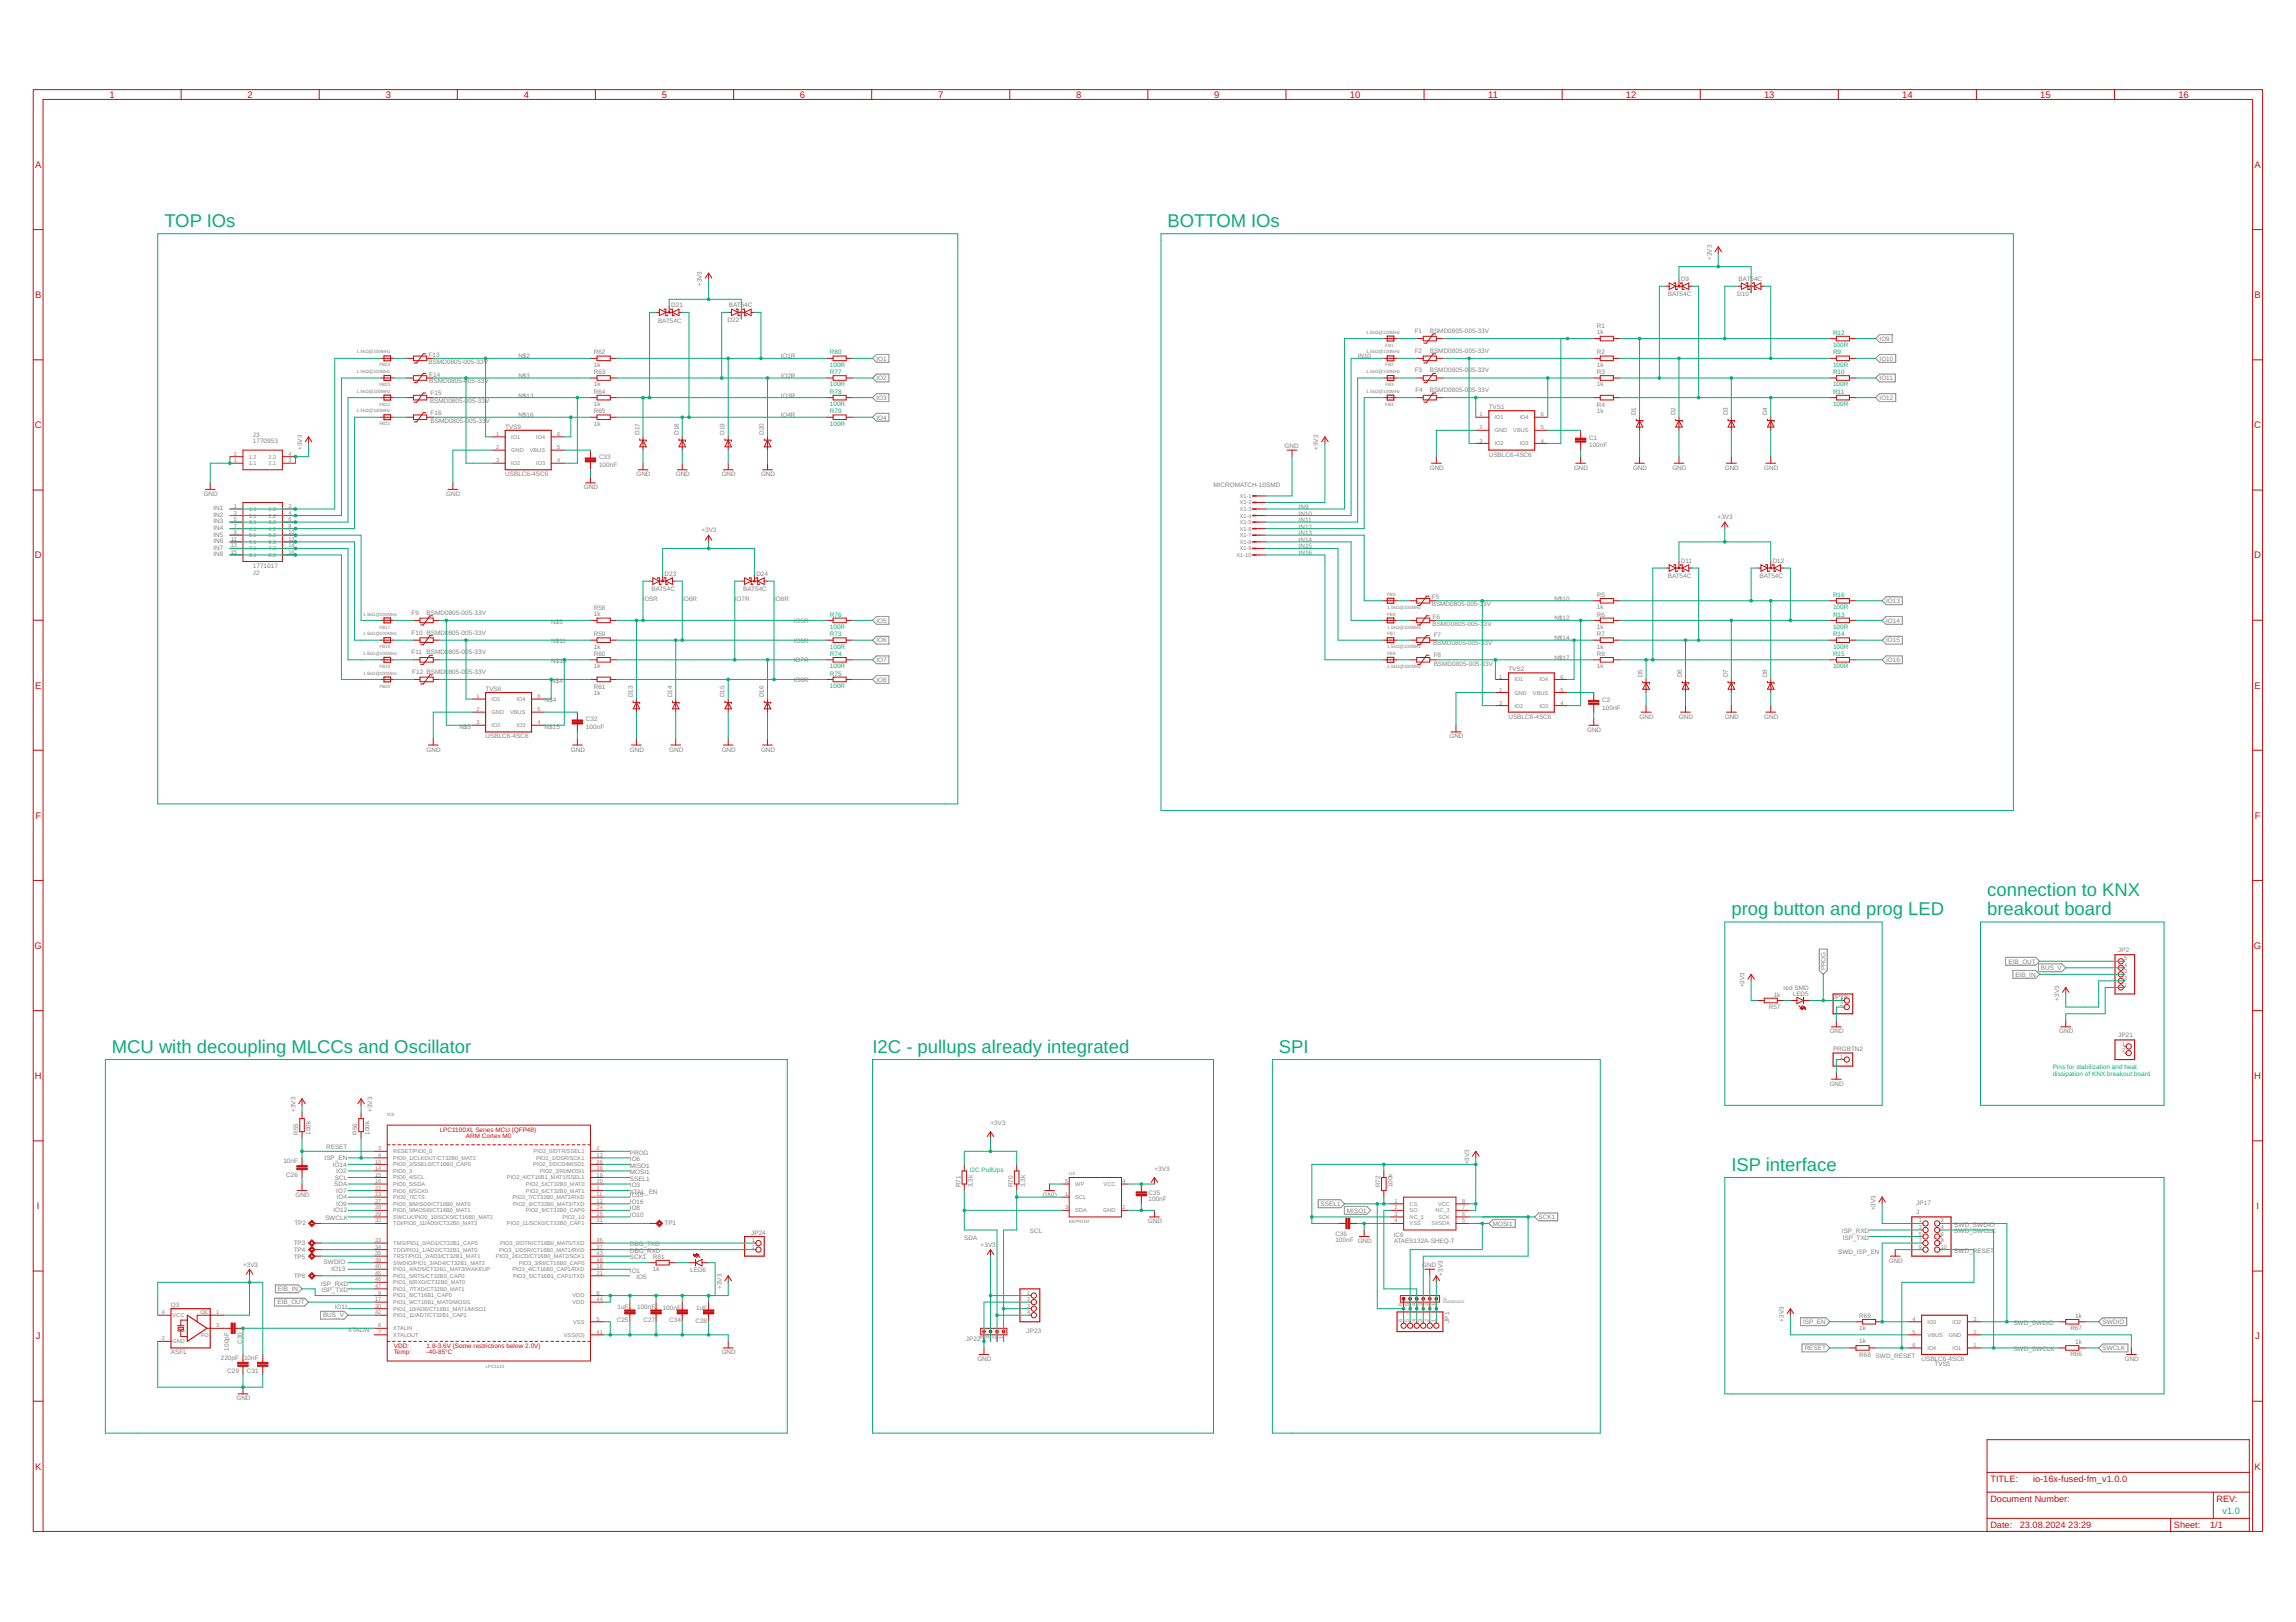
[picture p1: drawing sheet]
<svg xmlns="http://www.w3.org/2000/svg" width="297mm" height="210mm" viewBox="0 0 297 210" stroke-linecap="round" stroke-linejoin="round" font-family="sans-serif">
<defs><g id="words">
<g font-size="2.4" fill="#0dab76">
<text x="21.3" y="29.4">TOP IOs</text>
<text x="151" y="29.4">BOTTOM IOs</text>
<text x="224" y="118.5">prog button and prog LED</text>
<text x="257.1" y="115.9">connection to KNX</text>
<text x="257.1" y="118.5">breakout board</text>
<text x="14.5" y="136.3">MCU with decoupling MLCCs and Oscillator</text>
<text x="112.9" y="136.3">I2C - pullups already integrated</text>
<text x="165.5" y="136.3">SPI</text>
<text x="224" y="151.5">ISP interface</text>
</g>
<g font-size="1.2" fill="#c90b0b">
<text x="14.2" y="12.7">1</text>
<text x="32" y="12.7">2</text>
<text x="49.9" y="12.7">3</text>
<text x="67.8" y="12.7">4</text>
<text x="85.6" y="12.7">5</text>
<text x="103.5" y="12.7">6</text>
<text x="121.4" y="12.7">7</text>
<text x="139.2" y="12.7">8</text>
<text x="157.1" y="12.7">9</text>
<text x="174.6" y="12.7">10</text>
<text x="192.5" y="12.7">11</text>
<text x="210.4" y="12.7">12</text>
<text x="228.2" y="12.7">13</text>
<text x="246.1" y="12.7">14</text>
<text x="264" y="12.7">15</text>
<text x="281.8" y="12.7">16</text>
<text x="4.5" y="21.7">A</text>
<text x="291.7" y="21.7">A</text>
<text x="4.5" y="38.6">B</text>
<text x="291.7" y="38.6">B</text>
<text x="4.5" y="55.4">C</text>
<text x="291.6" y="55.4">C</text>
<text x="4.5" y="72.3">D</text>
<text x="291.6" y="72.3">D</text>
<text x="4.5" y="89.1">E</text>
<text x="291.7" y="89.1">E</text>
<text x="4.6" y="105.9">F</text>
<text x="291.7" y="105.9">F</text>
<text x="4.5" y="122.8">G</text>
<text x="291.6" y="122.8">G</text>
<text x="4.5" y="139.6">H</text>
<text x="291.6" y="139.6">H</text>
<text x="4.8" y="156.5">I</text>
<text x="291.9" y="156.5">I</text>
<text x="4.6" y="173.3">J</text>
<text x="291.8" y="173.3">J</text>
<text x="4.5" y="190.2">K</text>
<text x="257.5" y="191.8">TITLE:</text>
<text x="263" y="191.8">io-16x-fused-fm_v1.0.0</text>
<text x="291.7" y="190.2">K</text>
<text x="257.5" y="197.8">Date:</text>
<text x="257.5" y="194.4">Document Number:</text>
<text x="261.3" y="197.8">23.08.2024</text>
<text x="267.6" y="197.8">23:29</text>
<text x="281.3" y="197.8">Sheet:</text>
<text x="285.9" y="197.8">1/1</text>
<text x="286.8" y="194.4">REV:</text>
</g>
<text font-size="1.2" fill="#0dab76" x="287.5" y="195.9">v1.0</text>
<g font-size=".8" fill="#808080">
<text x="221.5" y="33.6" transform="rotate(-90 221.5 33.6)">+3V3</text>
<text x="85.1" y="41.8">BAT54C</text>
<text x="86.8" y="39.8">D21</text>
<text x="90.8" y="37" transform="rotate(-90 90.8 37)">+3V3</text>
<text x="94.1" y="41.7">D22</text>
<text x="94.3" y="39.7">BAT54C</text>
<text x="215.8" y="38.4">BAT54C</text>
<text x="217.5" y="36.4">D9</text>
<text x="224.8" y="38.3">D10</text>
<text x="224.9" y="36.3">BAT54C</text>
<text x="55.4" y="47">BSMD0805-005-33V</text>
<text x="55.4" y="46.2">F13</text>
<text x="67.1" y="46.4">N$2</text>
<text x="76.8" y="47.5">1k</text>
<text x="76.8" y="45.9">R62</text>
<text x="101" y="46.4">IO1R</text>
<text x="113.4" y="46.7">IO1</text>
<text x="175.6" y="46.4">IN10</text>
<text x="183" y="43.1">F1</text>
<text x="183" y="45.7">F2</text>
<text x="185" y="43.1">BSMD0805-005-33V</text>
<text x="185" y="45.7">BSMD0805-005-33V</text>
<text x="206.6" y="43.2">1k</text>
<text x="206.6" y="47.5">1k</text>
<text x="206.6" y="42.5">R1</text>
<text x="206.6" y="45.9">R2</text>
<text x="243.2" y="44.1">IO9</text>
<text x="243.2" y="46.7">IO10</text>
<text x="55.5" y="49.6">BSMD0805-0</text>
<text x="55.5" y="48.7">F14</text>
<text x="55.6" y="52.1">BSMD0805-005-33V</text>
<text x="55.7" y="51.1">F15</text>
<text x="55.7" y="53.7">F16</text>
<text x="60.5" y="49.6">05-33V</text>
<text x="67.1" y="51.5">N$13</text>
<text x="67.1" y="48.9">N$3</text>
<text x="76.8" y="50">1k</text>
<text x="76.8" y="52.6">1k</text>
<text x="76.8" y="48.4">R63</text>
<text x="76.8" y="51">R64</text>
<text x="76.8" y="53.5">R65</text>
<text x="101" y="48.9">IO2R</text>
<text x="101" y="51.5">IO3R</text>
<text x="113.4" y="51.8">IO3</text>
<text x="113.4" y="49.2">IO2</text>
<text x="183" y="48.1">F3</text>
<text x="183.1" y="50.8">F4</text>
<text x="185" y="48.1">BSMD0805-005-33V</text>
<text x="185" y="50.7">BSMD0805-005-33V</text>
<text x="192.6" y="52.9">TVS1</text>
<text x="206.6" y="50">1k</text>
<text x="206.6" y="53.4">1k</text>
<text x="206.6" y="48.4">R3</text>
<text x="206.6" y="52.7">R4</text>
<text x="211.7" y="53.7" transform="rotate(-90 211.7 53.7)">D1</text>
<text x="216.7" y="53.7" transform="rotate(-90 216.7 53.7)">D2</text>
<text x="223.5" y="53.7" transform="rotate(-90 223.5 53.7)">D3</text>
<text x="228.6" y="53.7" transform="rotate(-90 228.6 53.7)">D4</text>
<text x="243.2" y="49.2">IO11</text>
<text x="243.2" y="51.8">IO12</text>
<text x="32.7" y="57.4">1770953</text>
<text x="32.7" y="56.5">J3</text>
<text x="39.1" y="58.2" transform="rotate(-90 39.1 58.2)">+3V3</text>
<text x="55.7" y="54.8">BSMD0805-005-33</text>
<text x="62.8" y="54.8">V</text>
<text x="65.4" y="55.5">TVS9</text>
<text x="67.1" y="54">N$16</text>
<text x="76.8" y="55.1">1k</text>
<text x="77.5" y="59.4">C33</text>
<text x="82.7" y="56.3" transform="rotate(-90 82.7 56.3)">D17</text>
<text x="87.8" y="56.3" transform="rotate(-90 87.8 56.3)">D18</text>
<text x="93.7" y="56.3" transform="rotate(-90 93.7 56.3)">D19</text>
<text x="98.8" y="56.3" transform="rotate(-90 98.8 56.3)">D20</text>
<text x="101" y="54">IO4R</text>
<text x="113.4" y="54.3">IO4</text>
<text x="166.2" y="58">GND</text>
<text x="170.6" y="58.2" transform="rotate(-90 170.6 58.2)">+3V3</text>
<text x="192.6" y="59.1">USBLC6-4SC6</text>
<text x="205.6" y="57.9">100nF</text>
<text x="205.6" y="56.9">C1</text>
<text x="26.4" y="64.2">GND</text>
<text x="57.7" y="64.2">GND</text>
<text x="65.4" y="61.6">USBLC6-4SC6</text>
<text x="75.6" y="63.3">GND</text>
<text x="77.5" y="60.4">100nF</text>
<text x="82.3" y="61.6">GND</text>
<text x="87.4" y="61.6">GND</text>
<text x="93.4" y="61.6">GND</text>
<text x="98.5" y="61.6">GND</text>
<text x="157" y="63">MICROMATCH-10SMD</text>
<text x="168" y="65.9">IN9</text>
<text x="185" y="60.8">GND</text>
<text x="203.6" y="60.8">GND</text>
<text x="211.3" y="60.8">GND</text>
<text x="216.4" y="60.8">GND</text>
<text x="223.1" y="60.8">GND</text>
<text x="228.2" y="60.8">GND</text>
<text x="27.6" y="66">IN1</text>
<text x="27.6" y="66.9">IN2</text>
<text x="27.6" y="67.7">IN3</text>
<text x="27.6" y="68.6">IN4</text>
<text x="27.6" y="69.4">IN5</text>
<text x="27.6" y="71.1">IN7</text>
<text x="27.6" y="70.3">IN6</text>
<text x="27.6" y="72">IN8</text>
<text x="90.7" y="68.8">+3V3</text>
<text x="168" y="66.7">IN10</text>
<text x="168" y="67.6">IN11</text>
<text x="168" y="68.4">IN12</text>
<text x="168" y="69.3">IN13</text>
<text x="168" y="70.1">IN14</text>
<text x="168" y="71">IN15</text>
<text x="168" y="71.8">IN16</text>
<text x="222.2" y="67.1">+3V3</text>
<text x="32.7" y="73.5">1771017</text>
<text x="32.7" y="74.4">J2</text>
<text x="83.2" y="77.7">I</text>
<text x="83.4" y="77.7">O5R</text>
<text x="84.3" y="76.5">BAT54C</text>
<text x="86" y="74.5">D23</text>
<text x="88.3" y="77.7">I</text>
<text x="88.5" y="77.7">O6R</text>
<text x="95.1" y="77.7">I</text>
<text x="95.3" y="77.7">O7R</text>
<text x="96.2" y="76.5">BAT54C</text>
<text x="97.9" y="74.5">D24</text>
<text x="100.1" y="77.7">I</text>
<text x="100.4" y="77.7">O8R</text>
<text x="185.2" y="77.6">F5</text>
<text x="201.1" y="77.7">N$10</text>
<text x="206.6" y="77.2">R5</text>
<text x="215.8" y="74.8">BAT54C</text>
<text x="217.5" y="72.8">D11</text>
<text x="227.6" y="74.8">BAT54C</text>
<text x="229.3" y="72.8">D12</text>
<text x="53.2" y="79.5">F9</text>
<text x="53.2" y="82.2">F10 BSMD0805-005-33V</text>
<text x="55.2" y="79.5">BSMD0805-005-33V</text>
<text x="71.3" y="83.3">N$11</text>
<text x="71.3" y="80.7">N$5</text>
<text x="76.8" y="79.7">1k</text>
<text x="76.8" y="83.9">1k</text>
<text x="76.8" y="78.9">R58</text>
<text x="76.8" y="82.3">R59</text>
<text x="102.7" y="80.6">IO5R</text>
<text x="102.7" y="83.2">IO6R</text>
<text x="113.4" y="83.1">IO6</text>
<text x="113.4" y="80.6">IO5</text>
<text x="185.2" y="78.4">BSMD0805-005-3</text>
<text x="185.3" y="81">BSMD0805-005-3</text>
<text x="185.3" y="80.1">F6</text>
<text x="185.4" y="83.5">BSMD0805-005-33V</text>
<text x="185.5" y="82.5">F7</text>
<text x="191.9" y="78.4">3V</text>
<text x="192" y="81">3V</text>
<text x="201.1" y="80.3">N$12</text>
<text x="201.1" y="82.8">N$14</text>
<text x="206.6" y="78.9">1k</text>
<text x="206.6" y="81.4">1k</text>
<text x="206.6" y="83.9">1k</text>
<text x="206.6" y="79.8">R6</text>
<text x="206.6" y="82.3">R7</text>
<text x="244" y="78">IO13</text>
<text x="244" y="80.6">IO14</text>
<text x="244" y="83.1">IO15</text>
<text x="53.2" y="84.6">F11</text>
<text x="53.3" y="87.2">F12 BSMD0805-005-33V</text>
<text x="55.2" y="84.6">BSMD0805-005-33V</text>
<text x="62.8" y="89.4">TVS6</text>
<text x="71.3" y="85.8">N$15</text>
<text x="71.3" y="88.4">N$4</text>
<text x="76.8" y="86.5">1k</text>
<text x="76.8" y="89.9">1k</text>
<text x="76.8" y="84.9">R60</text>
<text x="76.8" y="89.1">R61</text>
<text x="102.7" y="85.7">IO7R</text>
<text x="102.7" y="88.3">IO8R</text>
<text x="113.4" y="85.7">IO7</text>
<text x="113.4" y="88.2">IO8</text>
<text x="185.5" y="86.1">BSMD0805-005-33V</text>
<text x="185.5" y="85">F8</text>
<text x="195.2" y="86.9">TVS2</text>
<text x="201.1" y="85.4">N$17</text>
<text x="206.6" y="86.5">1k</text>
<text x="206.6" y="84.9">R8</text>
<text x="212.5" y="87.7" transform="rotate(-90 212.5 87.7)">D5</text>
<text x="217.6" y="87.7" transform="rotate(-90 217.6 87.7)">D6</text>
<text x="223.5" y="87.7" transform="rotate(-90 223.5 87.7)">D7</text>
<text x="228.6" y="87.7" transform="rotate(-90 228.6 87.7)">D8</text>
<text x="244" y="85.7">IO16</text>
<text x="59.4" y="94.3">N$5</text>
<text x="62.8" y="95.6">USBLC6-4SC6</text>
<text x="70.5" y="94.3">N$15</text>
<text x="70.5" y="90.9">N$4</text>
<text x="75.8" y="94.4">100nF</text>
<text x="75.8" y="93.4">C32</text>
<text x="81.9" y="90.2" transform="rotate(-90 81.9 90.2)">D13</text>
<text x="87" y="90.2" transform="rotate(-90 87 90.2)">D14</text>
<text x="93.7" y="90.2" transform="rotate(-90 93.7 90.2)">D15</text>
<text x="98.8" y="90.2" transform="rotate(-90 98.8 90.2)">D16</text>
<text x="187.5" y="95.6">GND</text>
<text x="195.2" y="93">USBLC6-4SC6</text>
<text x="205.3" y="94.7">GND</text>
<text x="207.3" y="91.8">100nF</text>
<text x="207.3" y="90.8">C2</text>
<text x="212.1" y="93">GND</text>
<text x="217.2" y="93">GND</text>
<text x="223.1" y="93">GND</text>
<text x="228.2" y="93">GND</text>
<text x="55.2" y="97.3">GND</text>
<text x="73.9" y="97.3">GND</text>
<text x="81.5" y="97.3">GND</text>
<text x="86.6" y="97.3">GND</text>
<text x="93.4" y="97.3">GND</text>
<text x="98.5" y="97.3">GND</text>
<text x="236.2" y="125.6" transform="rotate(-90 236.2 125.6)">PROG</text>
<text x="259.8" y="124.7">EIB_OUT</text>
<text x="264" y="125.5">BUS_V</text>
<text x="274" y="123.3">JP2</text>
<text x="225.7" y="127.8" transform="rotate(-90 225.7 127.8)">+3V3</text>
<text x="228.8" y="130.6">R57</text>
<text x="229.5" y="129">1k</text>
<text x="230.7" y="128.2">red SMD</text>
<text x="231.9" y="128.9">LED5</text>
<text x="237.1" y="129.3">JP18</text>
<text x="260.7" y="126.4">EIB_IN</text>
<text x="266.4" y="129.5" transform="rotate(-90 266.4 129.5)">+3V3</text>
<text x="236.7" y="133.7">GND</text>
<text x="237.1" y="136.1">PRGBTN2</text>
<text x="266.4" y="133.7">GND</text>
<text x="274" y="134.2">JP21</text>
<text x="38.2" y="143.9" transform="rotate(-90 38.2 143.9)">+3V3</text>
<text x="48.2" y="143.9" transform="rotate(-90 48.2 143.9)">+3V3</text>
<text x="236.7" y="140.5">GND</text>
<text x="38.6" y="146.9" transform="rotate(-90 38.6 146.9)">R55</text>
<text x="40.2" y="146.9" transform="rotate(-90 40.2 146.9)">100k</text>
<text x="42.2" y="148.7">RESET</text>
<text x="46.2" y="146.9" transform="rotate(-90 46.2 146.9)">R56</text>
<text x="47.8" y="146.9" transform="rotate(-90 47.8 146.9)">100k</text>
<text x="81.5" y="149.4">PROG</text>
<text x="128.1" y="145.6">+3V3</text>
<text x="36.7" y="150.6">10nF</text>
<text x="37" y="152.3">C26</text>
<text x="38.2" y="154.9">GND</text>
<text x="42" y="150.2">ISP_EN</text>
<text x="43" y="151">IO14</text>
<text x="43.2" y="153.5">SDA</text>
<text x="43.3" y="152.7">SCL</text>
<text x="43.5" y="154.3">IO7</text>
<text x="43.5" y="151.8">IO2</text>
<text x="43.6" y="155.2">IO4</text>
<text x="81.5" y="150.3">IO6</text>
<text x="81.5" y="151.1">MISO1</text>
<text x="81.5" y="153.7">IO3</text>
<text x="81.5" y="154.5">XTAL_EN</text>
<text x="81.5" y="152">MOSI1</text>
<text x="81.5" y="152.8">SSEL1</text>
<text x="81.5" y="154.9">IO15</text>
<text x="81.5" y="155.8">IO16</text>
<text x="124.2" y="153.7" transform="rotate(-90 124.2 153.7)">R71</text>
<text x="125.9" y="153.7" transform="rotate(-90 125.9 153.7)">3,3k</text>
<text x="131" y="153.7" transform="rotate(-90 131 153.7)">R70</text>
<text x="132.6" y="153.7" transform="rotate(-90 132.6 153.7)">3,3k</text>
<text x="134.9" y="154.9">GND</text>
<text x="148.6" y="155.5">100nF</text>
<text x="148.6" y="154.6">C35</text>
<text x="149.3" y="151.5">+3V3</text>
<text x="178.5" y="153.7" transform="rotate(-90 178.5 153.7)">R72</text>
<text x="180.1" y="153.7" transform="rotate(-90 180.1 153.7)">100k</text>
<text x="190.1" y="150.7" transform="rotate(-90 190.1 150.7)">+3V3</text>
<text x="247.9" y="156">JP17</text>
<text x="38" y="161.1">TP3</text>
<text x="38.1" y="158.5">TP2</text>
<text x="42" y="157.9">SWCLK</text>
<text x="43.1" y="156.8">IO12</text>
<text x="43.5" y="156">IO9</text>
<text x="81.5" y="156.6">IO8</text>
<text x="81.5" y="161.3">DBG_TXD</text>
<text x="81.5" y="157.5">IO10</text>
<text x="86" y="158.5">TP1</text>
<text x="97.2" y="159.8">JP24</text>
<text x="124.7" y="160.4">SDA</text>
<text x="126.9" y="161.4">+3V3</text>
<text x="133.2" y="159.6">SCL</text>
<text x="148.5" y="158.3">GND</text>
<text x="170.9" y="156.1">SSEL1</text>
<text x="172.8" y="160.7">100nF GND</text>
<text x="172.8" y="159.9">C36</text>
<text x="174.2" y="156.9">MISO1</text>
<text x="180.3" y="160.9">ATAES132A-SHEQ-T</text>
<text x="180.3" y="160">IC6</text>
<text x="193.1" y="158.6">MOSI1</text>
<text x="199.1" y="157.8">SCK1</text>
<text x="238.3" y="159.6">ISP_RXD</text>
<text x="238.4" y="160.4">ISP_TXD</text>
<text x="242.7" y="156.6" transform="rotate(-90 242.7 156.6)">+3V3</text>
<text x="247.9" y="157">J</text>
<text x="252.8" y="158.7">SWD_SWDIO</text>
<text x="252.8" y="159.6">SWD_SWCLK</text>
<text x="31.4" y="164">+3V3</text>
<text x="35.9" y="167.1">EIB_IN</text>
<text x="38" y="162">TP4</text>
<text x="38" y="162.9">TP5</text>
<text x="38" y="165.4">TP6</text>
<text x="41.5" y="166.4">ISP_RXD</text>
<text x="41.6" y="167.2">ISP_TXD</text>
<text x="41.9" y="163.6">SWDIO</text>
<text x="42.9" y="164.5">IO13</text>
<text x="81.5" y="164.7">IO1</text>
<text x="81.5" y="163">SCK1</text>
<text x="81.5" y="162.1">DBG_RXD</text>
<text x="82.3" y="165.5">IO5</text>
<text x="84.5" y="164.5">1k</text>
<text x="84.5" y="162.9">R81</text>
<text x="89.3" y="164.6">LED6</text>
<text x="93.4" y="166.8" transform="rotate(-90 93.4 166.8)">+3V3</text>
<text x="184" y="164">GND</text>
<text x="186.7" y="165.1" transform="rotate(-90 186.7 165.1)">+3V3</text>
<text x="237.8" y="162.2">SWD_ISP_EN</text>
<text x="244.4" y="163.4">GND</text>
<text x="252.8" y="162.1">SWD_RESET</text>
<text x="22.1" y="169.1">Q3</text>
<text x="31.3" y="173.9" transform="rotate(-90 31.3 173.9)">C30</text>
<text x="35.9" y="168.8">EIB_OUT</text>
<text x="41.8" y="170.5">BUS_V</text>
<text x="43.3" y="169.3">IO11</text>
<text x="45" y="172.3">XTALIN</text>
<text x="79.8" y="171.1">C25</text>
<text x="79.9" y="169.4">1uF</text>
<text x="82.4" y="169.4">100nF</text>
<text x="83.3" y="171.1">C27</text>
<text x="85.7" y="169.5">100nF</text>
<text x="86.6" y="171.1">C34</text>
<text x="90" y="171.3">C28</text>
<text x="90.1" y="169.6">1uF</text>
<text x="125" y="173.5">JP22</text>
<text x="132.8" y="172.5">JP23</text>
<text x="187.5" y="171.2" transform="rotate(-90 187.5 171.2)">JP1</text>
<text x="230.8" y="171" transform="rotate(-90 230.8 171)">+3V3</text>
<text x="233.3" y="171.3">ISP_EN</text>
<text x="240.5" y="173.8">1k</text>
<text x="240.5" y="172.1">1k</text>
<text x="240.5" y="170.5">R69</text>
<text x="260.5" y="171.5">SWD_SWDIO</text>
<text x="267.9" y="172.1">R67</text>
<text x="268.5" y="173.9">1k</text>
<text x="268.5" y="170.5">1k</text>
<text x="272" y="171.3">SWDIO</text>
<text x="22.1" y="175.3">ASFL</text>
<text x="28.6" y="176">220pF</text>
<text x="29.4" y="177.7">C29</text>
<text x="29.6" y="174.8" transform="rotate(-90 29.6 174.8)">100pF</text>
<text x="31.6" y="176">10nF</text>
<text x="32" y="177.7">C31</text>
<text x="93.4" y="175.3">GND</text>
<text x="126.4" y="176.1">GND</text>
<text x="233.5" y="174.7">RESET</text>
<text x="240.5" y="175.6">R68</text>
<text x="242.7" y="175.7">SWD_RESET</text>
<text x="248.6" y="176.1">USBLC6-4SC6</text>
<text x="250.3" y="176.8">TVS5</text>
<text x="260.5" y="174.9">SWD_SWCLK</text>
<text x="267.9" y="175.5">R66</text>
<text x="272" y="174.7">SWCLK</text>
<text x="274.9" y="176.1">GND</text>
<text x="30.6" y="181.2">GND</text>
</g>
<g font-size=".8" fill="#0dab76">
<text x="107.4" y="45.9">R80</text>
<text x="107.4" y="47.5">100R</text>
<text x="237.1" y="45.9">R9</text>
<text x="237.1" y="47.5">100R</text>
<text x="237.1" y="43.3">R12</text>
<text x="237.1" y="44.9">100R</text>
<text x="107.4" y="48.4">R77</text>
<text x="107.4" y="50">100R</text>
<text x="107.4" y="51">R78</text>
<text x="107.4" y="52.6">100R</text>
<text x="107.4" y="53.5">R79</text>
<text x="237.1" y="48.4">R10</text>
<text x="237.1" y="50">100R</text>
<text x="237.1" y="51">R11</text>
<text x="237.1" y="52.6">100R</text>
<text x="107.4" y="55.1">100R</text>
<text x="237.1" y="77.2">R16</text>
<text x="107.4" y="82.3">R73</text>
<text x="107.4" y="83.9">100R</text>
<text x="107.4" y="79.8">R76</text>
<text x="107.4" y="81.4">100R</text>
<text x="237.1" y="79.8">R13</text>
<text x="237.1" y="81.4">100R</text>
<text x="237.1" y="82.3">R14</text>
<text x="237.1" y="83.9">100R</text>
<text x="237.1" y="78.9">100R</text>
<text x="107.4" y="84.9">R74</text>
<text x="107.4" y="86.5">100R</text>
<text x="107.4" y="87.4">R75</text>
<text x="107.4" y="89">100R</text>
<text x="237.1" y="84.9">R15</text>
<text x="237.1" y="86.5">100R</text>
<text x="265.6" y="138.3">Pins for stabilization and heat</text>
<text x="265.6" y="139.2">dissipation of KNX breakout board</text>
<text x="125.5" y="151.7">I2C PullUps</text>
</g>
<g font-size=".8" fill="#c90b0b">
<text x="56.9" y="146.4">LPC1100XL Series MCU (QFP48)</text>
<text x="60.3" y="147.3">ARM Cortex M0</text>
<text x="51" y="174.4">VDD:</text>
<text x="51" y="175.3">Temp:</text>
<text x="55.2" y="174.4">1.8-3.6V (Some restrictions below 2.0V)</text>
<text x="55.2" y="175.3">-40-85°C</text>
</g>
<g font-size=".7" fill="#808080">
<text x="191.4" y="53.9">1</text>
<text x="199.3" y="53.9">6</text>
<text x="30.3" y="59.8">1</text>
<text x="30.3" y="59">2</text>
<text x="32.2" y="59.3">1.2</text>
<text x="34.8" y="59.3">2.2</text>
<text x="37.3" y="59.8">3</text>
<text x="37.3" y="59">4</text>
<text x="64.2" y="56.4">1</text>
<text x="64.2" y="58.1">2</text>
<text x="64.2" y="59.8">3</text>
<text x="66.2" y="56.8">IO1</text>
<text x="66.2" y="58.5">GND</text>
<text x="68.5" y="58.5">VBUS</text>
<text x="69.4" y="56.8">IO4</text>
<text x="72.1" y="59.8">4</text>
<text x="72.1" y="58.1">5</text>
<text x="72.1" y="56.4">6</text>
<text x="191.4" y="55.6">2</text>
<text x="191.4" y="57.3">3</text>
<text x="193.4" y="54.3">IO1</text>
<text x="193.4" y="56">GND</text>
<text x="193.4" y="57.6">IO2</text>
<text x="195.8" y="56">VBUS</text>
<text x="196.6" y="57.6">IO3</text>
<text x="196.6" y="54.3">IO4</text>
<text x="199.3" y="57.3">4</text>
<text x="199.3" y="55.6">5</text>
<text x="30.3" y="65.8">1</text>
<text x="32.2" y="60.2">1.1</text>
<text x="34.8" y="60.2">2.1</text>
<text x="37.3" y="65.8">2</text>
<text x="66.2" y="60.2">IO2</text>
<text x="69.4" y="60.2">IO3</text>
<text x="160.4" y="64.4">X1-1</text>
<text x="160.4" y="65.3">X1-2</text>
<text x="29.9" y="70.8">13</text>
<text x="29.9" y="71.7">15</text>
<text x="29.9" y="70">11</text>
<text x="30.3" y="66.6">3</text>
<text x="30.3" y="67.5">5</text>
<text x="30.3" y="68.3">7</text>
<text x="30.3" y="69.1">9</text>
<text x="32.2" y="66.1">1.1</text>
<text x="32.2" y="67">2.1</text>
<text x="32.2" y="67.8">3.1</text>
<text x="32.2" y="68.7">4.1</text>
<text x="32.2" y="69.5">5.1</text>
<text x="32.2" y="70.4">6.1</text>
<text x="32.2" y="71.2">7.1</text>
<text x="34.8" y="66.1">1.2</text>
<text x="34.8" y="67">2.2</text>
<text x="34.8" y="67.8">3.2</text>
<text x="34.8" y="68.7">4.2</text>
<text x="34.8" y="69.5">5.2</text>
<text x="34.8" y="70.4">6.2</text>
<text x="34.8" y="71.2">7.2</text>
<text x="37.3" y="66.6">4</text>
<text x="37.3" y="67.5">6</text>
<text x="37.3" y="68.3">8</text>
<text x="37.3" y="69.1">10</text>
<text x="37.3" y="70">12</text>
<text x="37.3" y="70.8">14</text>
<text x="37.3" y="71.7">16</text>
<text x="160.4" y="66.1">X1-3</text>
<text x="160.4" y="67">X1-4</text>
<text x="160.4" y="67.8">X1-5</text>
<text x="160.4" y="68.7">X1-6</text>
<text x="160.4" y="69.5">X1-7</text>
<text x="160.4" y="70.4">X1-8</text>
<text x="160.4" y="71.2">X1-9</text>
<text x="32.2" y="72.1">8.1</text>
<text x="34.8" y="72.1">8.2</text>
<text x="160" y="72.1">X1-10</text>
<text x="194" y="87.8">1</text>
<text x="194" y="89.5">2</text>
<text x="195.9" y="88.2">IO1</text>
<text x="195.9" y="89.9">GND</text>
<text x="198.3" y="89.9">VBUS</text>
<text x="199.2" y="88.2">IO4</text>
<text x="201.9" y="89.5">5</text>
<text x="201.9" y="87.8">6</text>
<text x="61.6" y="90.4">1</text>
<text x="61.6" y="92">2</text>
<text x="61.6" y="93.7">3</text>
<text x="63.6" y="90.7">IO1</text>
<text x="63.6" y="92.4">GND</text>
<text x="63.6" y="94.1">IO2</text>
<text x="66" y="92.4">VBUS</text>
<text x="66.8" y="94.1">IO3</text>
<text x="66.8" y="90.7">IO4</text>
<text x="69.5" y="93.7">4</text>
<text x="69.5" y="92">5</text>
<text x="69.5" y="90.4">6</text>
<text x="194" y="91.2">3</text>
<text x="195.9" y="91.6">IO2</text>
<text x="199.2" y="91.6">IO3</text>
<text x="201.9" y="91.2">4</text>
<text x="274.8" y="126">3</text>
<text x="274.8" y="125.1">4</text>
<text x="274.8" y="124.3">5</text>
<text x="238.1" y="129.4">1</text>
<text x="238.1" y="130.2">2</text>
<text x="274.8" y="127.7">1</text>
<text x="274.8" y="126.8">2</text>
<text x="238.1" y="137">1</text>
<text x="274.6" y="135.3">1</text>
<text x="274.6" y="136.2">2</text>
<text x="48.9" y="148.9">3</text>
<text x="48.9" y="149.7">4</text>
<text x="50.9" y="149.2">RESET/PIO0_0</text>
<text x="69" y="149.2">PIO2_0/DTR/SSEL1</text>
<text x="77.2" y="148.9">2</text>
<text x="77.2" y="149.7">13</text>
<text x="48.5" y="150.6">10</text>
<text x="48.5" y="152.3">15</text>
<text x="48.5" y="153.1">16</text>
<text x="48.5" y="154">22</text>
<text x="48.5" y="154.8">23</text>
<text x="48.5" y="155.7">27</text>
<text x="48.5" y="151.4">14</text>
<text x="50.9" y="150.1">PIO0_1/CLKOUT/CT32B0_MAT2</text>
<text x="50.9" y="150.9">PIO0_2/SSEL0/CT16B0_CAP0</text>
<text x="50.9" y="152.6">PIO0_4/SCL</text>
<text x="50.9" y="153.5">PIO0_5/SDA</text>
<text x="50.9" y="154.3">PIO0_6/SCK0</text>
<text x="50.9" y="155.2">PIO0_7/CTS</text>
<text x="50.9" y="151.8">PIO0_3</text>
<text x="65.6" y="152.6">PIO2_4/CT16B1_MAT1/SSEL1</text>
<text x="66.3" y="155.2">PIO2_7/CT32B0_MAT2/RXD</text>
<text x="68" y="153.5">PIO2_5/CT32B0_MAT0</text>
<text x="68" y="154.3">PIO2_6/CT32B0_MAT1</text>
<text x="69" y="150.9">PIO2_2/DCD/MISO1</text>
<text x="69.4" y="150.1">PIO2_1/DSR/SCK1</text>
<text x="69.8" y="151.8">PIO2_3/RI/MOSI1</text>
<text x="77.2" y="150.6">26</text>
<text x="77.2" y="151.4">38</text>
<text x="77.2" y="152.3">19</text>
<text x="77.2" y="153.1">20</text>
<text x="77.2" y="154">1</text>
<text x="77.2" y="154.8">11</text>
<text x="77.2" y="155.7">12</text>
<text x="137.8" y="154.8">1</text>
<text x="137.8" y="153.1">5</text>
<text x="139.1" y="155.2">SCL</text>
<text x="139.1" y="153.5">WP</text>
<text x="142.8" y="153.5">VCC</text>
<text x="145.2" y="153.1">4</text>
<text x="180.4" y="155.7">1</text>
<text x="189.1" y="155.7">8</text>
<text x="48.5" y="157.4">29</text>
<text x="48.5" y="158.2">32</text>
<text x="48.5" y="160.7">33</text>
<text x="48.5" y="161.6">34</text>
<text x="48.5" y="156.5">28</text>
<text x="50.9" y="157.7">SWCLK/PIO0_10/SCK0/CT16B0_MAT2</text>
<text x="50.9" y="158.6">TDI/PIO0_11/AD0/CT32B0_MAT3</text>
<text x="50.9" y="161.1">TMS/PIO1_0/AD1/CT32B1_CAP0</text>
<text x="50.9" y="162">TDO/PIO1_1/AD2/CT32B1_MAT0</text>
<text x="50.9" y="156">PIO0_8/MISO0/CT16B0_MAT0</text>
<text x="50.9" y="156.9">PIO0_9/MOSI0/CT16B0_MAT1</text>
<text x="64.6" y="162">PIO3_1/DSR/CT16B0_MAT1/RXD</text>
<text x="64.7" y="161.1">PIO3_0/DTR/CT16B0_MAT0/TXD</text>
<text x="65.6" y="158.6">PIO2_11/SCK0/CT32B0_CAP1</text>
<text x="66.4" y="156">PIO2_8/CT32B0_MAT3/TXD</text>
<text x="68" y="156.9">PIO2_9/CT32B0_CAP0</text>
<text x="72.8" y="157.7">PIO2_10</text>
<text x="77.2" y="156.5">24</text>
<text x="77.2" y="157.4">25</text>
<text x="77.2" y="158.2">31</text>
<text x="77.2" y="160.7">36</text>
<text x="77.2" y="161.6">37</text>
<text x="97.3" y="160.7">1</text>
<text x="97.3" y="161.6">2</text>
<text x="137.8" y="156.5">3</text>
<text x="139.1" y="156.9">SDA</text>
<text x="142.7" y="156.9">GND</text>
<text x="145.2" y="156.5">2</text>
<text x="180.4" y="156.5">2</text>
<text x="180.4" y="157.4">3</text>
<text x="180.4" y="158.2">4</text>
<text x="182.4" y="156">CS</text>
<text x="182.4" y="156.9">SO</text>
<text x="182.4" y="157.7">NC_1</text>
<text x="182.4" y="158.6">VSS</text>
<text x="185.2" y="158.6">SI/SDA</text>
<text x="185.7" y="156.9">NC_2</text>
<text x="186" y="156">VCC</text>
<text x="186.1" y="157.7">SCK</text>
<text x="189.1" y="156.5">7</text>
<text x="189.1" y="157.4">6</text>
<text x="189.1" y="158.2">5</text>
<text x="248.3" y="158.2">1</text>
<text x="248.3" y="159.1">3</text>
<text x="248.3" y="159.9">5</text>
<text x="248.3" y="160.7">7</text>
<text x="248.3" y="161.6">9</text>
<text x="251.1" y="158.2">2</text>
<text x="251.1" y="159.1">4</text>
<text x="251.1" y="159.9">6</text>
<text x="251.1" y="160.7">8</text>
<text x="251.1" y="161.6">10</text>
<text x="48.5" y="162.4">35</text>
<text x="48.5" y="163.3">39</text>
<text x="48.5" y="164.1">40</text>
<text x="48.5" y="165">45</text>
<text x="48.5" y="165.8">46</text>
<text x="48.5" y="166.7">47</text>
<text x="48.9" y="167.5">9</text>
<text x="50.9" y="162.8">TRST/PIO1_2/AD3/CT32B1_MAT1</text>
<text x="50.9" y="163.7">SWDIO/PIO1_3/AD4/CT32B1_MAT2</text>
<text x="50.9" y="167.9">PIO1_8/CT16B1_CAP0</text>
<text x="50.9" y="164.5">PIO1_4/AD5/CT32B1_MAT3/WAKEUP</text>
<text x="50.9" y="165.4">PIO1_5/RTS/CT32B0_CAP0</text>
<text x="50.9" y="166.2">PIO1_6/RXD/CT32B0_MAT0</text>
<text x="50.9" y="167.1">PIO1_7/TXD/CT32B0_MAT1</text>
<text x="64.2" y="162.8">PIO3_2/DCD/CT16B0_MAT2/SCK1</text>
<text x="66.3" y="164.5">PIO3_4/CT16B0_CAP1/RXD</text>
<text x="66.4" y="165.4">PIO3_5/CT16B1_CAP1/TXD</text>
<text x="67.1" y="163.7">PIO3_3/RI/CT16B0_CAP0</text>
<text x="74.1" y="167.9">VDD</text>
<text x="77.2" y="167.5">8</text>
<text x="77.2" y="162.4">43</text>
<text x="77.2" y="163.3">48</text>
<text x="77.2" y="164.1">18</text>
<text x="77.2" y="165">21</text>
<text x="132.9" y="167.5">1</text>
<text x="20.9" y="173.5">2</text>
<text x="20.9" y="170.1">4</text>
<text x="22.3" y="173.8">GND</text>
<text x="22.3" y="170.4">VCC</text>
<text x="25.9" y="170">OE</text>
<text x="26" y="173.1">FO</text>
<text x="28" y="171.8">3</text>
<text x="28" y="170.1">1</text>
<text x="48.5" y="168.4">17</text>
<text x="48.5" y="169.2">30</text>
<text x="48.5" y="170.1">42</text>
<text x="48.9" y="171.8">6</text>
<text x="48.9" y="172.6">7</text>
<text x="50.9" y="172.1">XTALIN</text>
<text x="50.9" y="173">XTALOUT</text>
<text x="50.9" y="168.8">PIO1_9/CT16B1_MAT0/MOSI1</text>
<text x="50.9" y="169.6">PIO1_10/AD6/CT16B1_MAT1/MISO1</text>
<text x="50.9" y="170.4">PIO1_11/AD7/CT32B1_CAP1</text>
<text x="73" y="173">VSS(IO)</text>
<text x="74.1" y="168.8">VDD</text>
<text x="74.2" y="171.3">VSS</text>
<text x="77.2" y="168.4">44</text>
<text x="77.2" y="172.6">41</text>
<text x="77.2" y="170.9">5</text>
<text x="127.2" y="173.3" transform="rotate(-90 127.2 173.3)">4</text>
<text x="128" y="173.3" transform="rotate(-90 128 173.3)">3</text>
<text x="128.9" y="173.3" transform="rotate(-90 128.9 173.3)">2</text>
<text x="129.7" y="173.3" transform="rotate(-90 129.7 173.3)">1</text>
<text x="132.9" y="168.4">2</text>
<text x="132.9" y="169.2">3</text>
<text x="132.9" y="170.1">4</text>
<text x="181.5" y="171.1" transform="rotate(-90 181.5 171.1)">6</text>
<text x="181.5" y="169" transform="rotate(-90 181.5 169)">6</text>
<text x="182.3" y="171.1" transform="rotate(-90 182.3 171.1)">5</text>
<text x="182.3" y="169" transform="rotate(-90 182.3 169)">5</text>
<text x="183.2" y="171.1" transform="rotate(-90 183.2 171.1)">4</text>
<text x="183.2" y="169" transform="rotate(-90 183.2 169)">4</text>
<text x="184" y="171.1" transform="rotate(-90 184 171.1)">3</text>
<text x="184" y="169" transform="rotate(-90 184 169)">3</text>
<text x="184.9" y="171.1" transform="rotate(-90 184.9 171.1)">2</text>
<text x="184.9" y="169" transform="rotate(-90 184.9 169)">2</text>
<text x="185.7" y="171.1" transform="rotate(-90 185.7 171.1)">1</text>
<text x="185.7" y="169" transform="rotate(-90 185.7 169)">1</text>
<text x="247.4" y="170.9">4</text>
<text x="247.4" y="172.6">5</text>
<text x="249.4" y="171.3">IO3</text>
<text x="249.4" y="173">VBUS</text>
<text x="252.1" y="173">GND</text>
<text x="252.6" y="171.3">IO2</text>
<text x="255.3" y="172.6">2</text>
<text x="255.3" y="170.9">3</text>
<text x="247.4" y="174.3">6</text>
<text x="249.4" y="174.7">IO4</text>
<text x="252.6" y="174.7">IO1</text>
<text x="255.3" y="174.3">1</text>
</g>
<g font-size=".6" fill="#808080">
<text x="46.1" y="45.7">1.5kΩ@100MHz</text>
<text x="49.1" y="47.4">FB24</text>
<text x="176.8" y="43.2">1.5kΩ@100MHz</text>
<text x="176.8" y="45.7">1.5kΩ@100MHz</text>
<text x="179.2" y="44.9">FB1</text>
<text x="179.2" y="47.4">FB2</text>
<text x="46.1" y="53.4">1.5kΩ@100MHz</text>
<text x="46.1" y="50.8">1.5kΩ@100MHz</text>
<text x="46.1" y="48.3">1.5kΩ@100MHz</text>
<text x="49.1" y="52.5">FB22</text>
<text x="49.1" y="50">FB23</text>
<text x="176.8" y="48.3">1.5kΩ@100MHz</text>
<text x="176.8" y="50.8">1.5kΩ@100MHz</text>
<text x="179.2" y="50">FB3</text>
<text x="179.2" y="52.5">FB4</text>
<text x="49.1" y="55.1">FB21</text>
<text x="179.5" y="77.1">FB5</text>
<text x="47" y="79.7">1.5kΩ@100MHz</text>
<text x="47" y="82.2">1.5kΩ@100MHz</text>
<text x="49.1" y="81.4">FB17</text>
<text x="49.1" y="83.9">FB18</text>
<text x="179.5" y="78.8">1.5kΩ@100MHz</text>
<text x="179.5" y="79.7">FB6</text>
<text x="179.5" y="81.4">1.5kΩ@100MHz</text>
<text x="179.5" y="82.2">FB7</text>
<text x="179.5" y="83.9">1.5kΩ@100MHz</text>
<text x="47" y="84.7">1.5kΩ@100MHz</text>
<text x="47" y="87.3">1.5kΩ@100MHz</text>
<text x="49.1" y="86.4">FB19</text>
<text x="49.1" y="89">FB20</text>
<text x="179.5" y="84.7">FB8</text>
<text x="179.5" y="86.4">1.5kΩ@100MHz</text>
<text x="50.1" y="144.4">IC5</text>
<text x="138.3" y="152">U3</text>
<text x="138.3" y="158.3">EEPROM</text>
<text x="62.8" y="177">LPC1115</text>
</g>
<g font-size=".5" fill="#808080">
<text x="186.7" y="168.2">J1</text>
<text x="186.7" y="168.7">62000611622</text>
</g>
</g></defs>
<g fill="none" stroke="#808080" stroke-width=".13">
<path d="M112.9 46.4l.5-.5h1.6v1h-1.6zM112.9 48.9l.5-.5h1.6v1h-1.6zM112.9 51.5l.5-.6h1.6v1.1h-1.6zM112.9 54l.5-.5h1.6v1h-1.6zM242.7 43.8l.5-.5h1.6v1h-1.6zM243.2 50.9h2.1v1.1h-2.1l-.5-.5zM243.2 48.4h2v1h-2l-.5-.5zM243.2 45.9h2.1v1h-2.1l-.5-.5zM243.5 77.7l.5-.5h2.1v1.1h-2.1zM112.9 82.8l.5-.5h1.6v1.1h-1.6zM112.9 80.3l.5-.5h1.6v1h-1.6zM112.9 85.4l.5-.5h1.6v1h-1.6z"/>
<path d="M112.9 87.9l.5-.5h1.6v1h-1.6zM243.5 82.8l.5-.5h2.1v1.1h-2.1zM243.5 80.3l.5-.5h2.1v1h-2.1zM243.5 85.4l.5-.5h2.1v1h-2.1zM235.4 122.8h1v2.8l-.5 .5-.5-.5zM259.5 123.9h3.9l.5 .5-.5 .5h-3.9zM260.4 125.6h3l.5 .5-.5 .5h-3zM263.7 124.7h3l.6 .5-.6 .6h-3zM170.5 155.3h2.9l.5 .5-.5 .5h-2.9zM173.9 156.1h2.9l.5 .5-.5 .5h-2.9zM192.6 158.3l.5-.5h2.9v1h-2.9zM198.5 157.5l.6-.5h2.4v1h-2.4z"/>
<path d="M35.5 168h3.9l.5 .5-.5 .5h-3.9zM35.6 166.3h3l.5 .5-.5 .5h-3zM41.5 169.7h3l.5 .5-.5 .5h-3zM232.9 170.5h3.3l.5 .5-.5 .6h-3.3zM233.1 173.9h3.1l.5 .5-.5 .5h-3.1zM271.5 174.4l.5-.5h3.3v1h-3.3zM271.5 171l.5-.5h3.1v1.1h-3.1z"/>
</g>
<g fill="none" stroke="#c90b0b" stroke-width=".13">
<path d="M4.3 11.6h288.4v186.6h-288.4zM23.4 11.6v1.3M41.3 11.6v1.3M59.2 11.6v1.3M77 11.6v1.3M94.9 11.6v1.3M112.8 11.6v1.3M130.6 11.6v1.3M148.5 11.6v1.3M166.4 11.6v1.3M184.2 11.6v1.3M202.1 11.6v1.3"/>
<path d="M220 11.6v1.3M237.8 11.6v1.3M255.7 11.6v1.3M273.6 11.6v1.3M4.3 29.7h1.3M86.6 39.6v.8M91.7 35.3v.9M91.7 35.3l.4 .7M91.7 35.3l-.5 .7M215.5 37h.4M215.9 36.6l.9 .4-.9 .5zM216.6 36.7v-.1h.2v.9h.2v-.1"/>
<path d="M216.8 37h.8M217.2 36.2v.8M217.4 36.7v-.1h.2v.9h.2v-.1M217.6 37l.9-.4v.9zM218.5 37h.4M222.3 31.9l.4 .7M222.3 31.9l-.4 .7M222.3 31.9v.9M224.9 37h.4M225.3 36.6l.8 .4-.8 .5zM225.9 36.7v-.1h.2v.9h.2v-.1M226.1 37h.9"/>
<path d="M226.5 37v.9M226.8 36.7v-.1h.2v.9h.2v-.1M227 37l.8-.4v.9zM227.8 37h.4M291.4 29.7h1.3M4.3 46.6h1.3M29.7 59.9h1.7M29.7 59.1h1.7M31.4 58.3h5.1v2.5h-5.1zM36.5 59.9h1.7M36.5 59.1h1.7M39.9 56.5l.4 .7"/>
<path d="M39.9 56.5l-.4 .7M39.9 56.5v.9M49.3 46.4h1.6M49.3 48.9h1.6M49.3 51.5h1.6M49.3 54h1.6M52.6 46.4h.9M52.6 48.9h.9M52.6 51.5h.9M52.6 54h.9M53.5 46.1h1.7v.6h-1.7zM53.5 48.6h1.7v.6h-1.7z"/>
<path d="M53.5 51.2h1.7v.6h-1.7zM53.5 53.7h1.7v.6h-1.7zM55.1 45.8h-.3l-.9 1.2h-.3M55.1 48.3h-.3l-.9 1.2h-.3M55.1 50.9h-.3l-.9 1.1h-.3M55.1 53.4h-.3l-.9 1.2h-.3M55.2 46.4h.8M55.2 48.9h.8M55.2 51.5h.8M55.2 54h.8M63.7 56.5h1.7M63.7 58.3h1.7"/>
<path d="M63.7 59.9h1.7M71.3 56.5h1.7M71.3 58.3h1.7M71.3 59.9h1.7M76.4 58.3v1M76.4 59.8v1M76.4 46.4h.8M76.4 48.9h.8M76.4 51.5h.8M76.4 54h.8M77.2 46.1h1.8v.6h-1.8zM77.2 48.6h1.8v.6h-1.8z"/>
<path d="M77.2 51.2h1.8v.6h-1.8zM77.2 53.7h1.8v.6h-1.8zM79 46.4h.8M79 48.9h.8M79 51.5h.8M79 54h.8M82.8 56.8v.2h.8v.1M83.2 56.5v1.8M83.2 59.9v.9M83.2 57l.4 .8h-.8zM84.9 40.4h.4M85.3 40l.8 .4-.8 .5z"/>
<path d="M85.9 40.1v-.1h.2v.9h.3v-.1M86.1 40.4h.9M86.8 40.1v-.1h.2v.9h.2v-.1M87 40.4l.8-.4v.9zM87.8 56.8v.2h.9v.1M87.8 40.4h.5M88.3 56.5v1.8M88.3 59.9v.9M88.3 57l.4 .8h-.9zM93.8 56.8v.2h.8v.1M94.2 56.5v1.8M94.2 59.9v.9"/>
<path d="M94.2 57l.4 .8h-.8zM94.2 40.4h.4M94.6 40l.9 .4-.9 .5zM95.3 40.1v-.1h.2v.9h.2v-.1M95.5 40.4h.8M95.9 40.4v.9M96.1 40.1v-.1h.2v.9h.2v-.1M96.3 40.4l.9-.4v.9zM97.2 40.4h.4M98.9 56.8v.2h.8v.1M99.3 56.5v1.8M99.3 59.9v.9"/>
<path d="M99.3 57l.4 .8h-.8zM106.9 46.4h.9M106.9 48.9h.9M106.9 51.5h.9M106.9 54h.9M107.8 46.1h1.7v.6h-1.7zM107.8 48.6h1.7v.6h-1.7zM107.8 51.2h1.7v.6h-1.7zM107.8 53.7h1.7v.6h-1.7zM109.5 46.4h.8M109.5 48.9h.8M109.5 51.5h.8"/>
<path d="M109.5 54h.8M166.5 58.3h1.3M167.2 58.3v.8M171.4 56.5l.4 .7M171.4 56.5l-.4 .7M171.4 56.5v.9M179 46.4h1.7M179 48.9h1.7M179 51.5h1.7M179 43.8h1.7M183.3 46.4h.8M183.3 48.9h.8"/>
<path d="M183.3 51.5h.8M183.3 43.8h.8M184.1 46.1h1.7v.6h-1.7zM184.1 48.6h1.7v.6h-1.7zM184.1 51.2h1.7v.6h-1.7zM184.1 43.5h1.7v.6h-1.7zM185.2 59.9h1.3M185.7 45.8h-.3l-.8 1.2h-.4M185.7 48.3h-.3l-.8 1.2h-.4M185.7 50.9h-.3l-.8 1.1h-.4M185.7 43.2h-.3l-.8 1.2h-.4M185.8 46.4h.9"/>
<path d="M185.8 48.9h.9M185.8 51.5h.9M185.8 59.1v.8M185.8 43.8h.9M190.9 54h1.7M190.9 55.7h1.7M190.9 57.4h1.7M198.5 54h1.7M198.5 55.7h1.7M198.5 57.4h1.7M203.9 59.9h1.2M204.5 55.7v1"/>
<path d="M204.5 57.2v1.1M204.5 59.1v.8M206.2 46.4h.8M206.2 48.9h.8M206.2 51.5h.8M206.2 43.8h.8M207 46.1h1.7v.6h-1.7zM207 48.6h1.7v.6h-1.7zM207 51.2h1.7v.6h-1.7zM207 43.5h1.7v.6h-1.7zM208.7 46.4h.9M208.7 48.9h.9"/>
<path d="M208.7 51.5h.9M208.7 43.8h.9M211.5 59.9h1.2M211.7 54.3v.1h.8v.2M212.1 54v1.7M212.1 59.1v.8M212.1 54.4l.4 .9h-.8zM216.6 59.9h1.2M216.8 54.3v.1h.8v.2M217.2 54v1.7M217.2 59.1v.8M217.2 54.4l.4 .9h-.8z"/>
<path d="M223.4 59.9h1.2M223.6 54.3v.1h.8v.2M224 54v1.7M224 59.1v.8M224 54.4l.4 .9h-.8zM228.5 59.9h1.2M228.7 54.3v.1h.8v.2M229.1 54v1.7M229.1 59.1v.8M229.1 54.4l.4 .9h-.8zM236.7 46.4h.9M236.7 48.9h.9"/>
<path d="M236.7 51.5h.9M236.7 43.8h.9M237.6 43.5h1.7v.6h-1.7zM237.6 46.1h1.7v.6h-1.7zM237.6 48.6h1.7v.6h-1.7zM237.6 51.2h1.7v.6h-1.7zM239.3 46.4h.8M239.3 48.9h.8M239.3 51.5h.8M239.3 43.8h.8M291.4 46.6h1.3M4.3 63.4h1.3"/>
<path d="M26.6 63.3h1.2M27.2 62.5v.8M29.7 65.9h1.7M29.7 66.7h1.7M29.7 67.6h1.7M29.7 68.4h1.7M29.7 69.3h1.7M29.7 70.1h1.7M29.7 71h1.7M29.7 71.8h1.7M31.4 65h5.1v7.7h-5.1zM36.5 65.9h1.7"/>
<path d="M36.5 66.7h1.7M36.5 67.6h1.7M36.5 68.4h1.7M36.5 69.3h1.7M36.5 70.1h1.7M36.5 71h1.7M36.5 71.8h1.7M54.3 80h1.7v.6h-1.7zM56 79.7h-.4l-.8 1.2h-.4M58 63.3h1.2M58.6 62.5v.8M75.8 62.5h1.2"/>
<path d="M76.4 61.6v.9M77.2 80h1.8v.6h-1.8zM82.5 60.8h1.3M84 75.2h.5M84.5 74.8l.8 .4-.8 .4zM85.1 74.9v-.1h.2v.8h.2v-.1M85.3 75.2h.8M85.7 74.4v.8M85.9 74.9v-.1h.2v.8h.3v-.1M86.1 75.2l.9-.4v.8zM87 75.2h.4M87.6 60.8h1.3"/>
<path d="M91.7 69.3v.8M91.7 69.3l.4 .6M91.7 69.3l-.5 .6M93.6 60.8h1.2M95.9 75.2h.4M96.3 74.8l.9 .4-.9 .4zM97 74.9v-.1h.2v.8h.2v-.1M97.2 75.2h.8M97.6 74.4v.8M97.8 74.9v-.1h.2v.8h.2v-.1M98 75.2l.9-.4v.8zM98.7 60.8h1.2"/>
<path d="M98.9 75.2h.4M107.8 80h1.7v.6h-1.7zM162.5 65h1.3M162.5 65.9h1.3M162.5 66.7h1.3M162.5 67.6h1.3M162.5 68.4h1.3M162.5 69.3h1.3M162.5 70.1h1.3M162.5 71h1.3M162.5 71.8h1.3M162.5 64.2h1.3"/>
<path d="M179 77.7h1.7M182.4 77.7h.9M183.3 80h1.7v.6h-1.7zM183.3 77.4h1.7v.6h-1.7zM184.9 79.7h-.3l-.9 1.2h-.3M184.9 77.2h-.3l-.9 1.1h-.3M185 77.7h.8M206.2 77.7h.8M207 80h1.7v.6h-1.7zM207 77.4h1.7v.6h-1.7zM208.7 77.7h.9M215.5 73.5h.4"/>
<path d="M215.9 73.1l.9 .4-.9 .4zM216.6 73.2v-.1h.2v.8h.2M216.8 73.5h.8M217.2 72.7v.8M217.4 73.2v-.1h.2v.8h.2M217.6 73.5l.9-.4v.8zM218.5 73.5h.4M223.1 67.6l.5 .6M223.1 67.6l-.4 .6M223.1 67.6v.8M227.4 73.5h.4M227.8 73.1l.9 .4-.9 .4z"/>
<path d="M228.5 73.2v-.1h.2v.8h.2M228.7 73.5h.8M229.1 72.7v.8M229.3 73.2v-.1h.2v.8h.2M229.5 73.5l.9-.4v.8zM230.4 73.5h.4M236.7 77.7h.9M237.6 77.4h1.7v.6h-1.7zM237.6 80h1.7v.6h-1.7zM239.3 77.7h.8M291.4 63.4h1.3M4.3 80.3h1.3"/>
<path d="M4.3 97.1h1.3M49.3 80.3h1.6M49.3 82.8h1.6M49.3 85.4h1.6M49.3 87.9h1.6M53.5 80.3h.8M53.5 82.8h.8M53.5 85.4h.8M53.5 87.9h.8M54.3 82.5h1.7v.6h-1.7zM54.3 85.1h1.7v.6h-1.7zM54.3 87.6h1.7v.6h-1.7z"/>
<path d="M55.4 96.4h1.3M56 82.3h-.4l-.8 1.1h-.4M56 84.8h-.4l-.8 1.2h-.4M56 87.3h-.4l-.8 1.2h-.4M56 95.6v.8M56 80.3h.9M56 82.8h.9M56 85.4h.9M56 87.9h.9M61.1 90.5h1.7M61.1 92.2h1.7M61.1 93.9h1.7"/>
<path d="M68.8 90.5h1.7M68.8 92.2h1.7M68.8 93.9h1.7M74.1 96.4h1.2M74.7 92.2v1M74.7 93.7v1M74.7 95.6v.8M76.4 80.3h.8M76.4 82.8h.8M76.4 85.4h.8M76.4 87.9h.8M77.2 82.5h1.8v.6h-1.8z"/>
<path d="M77.2 85.1h1.8v.6h-1.8zM77.2 87.6h1.8v.6h-1.8zM79 80.3h.8M79 82.8h.8M79 85.4h.8M79 87.9h.8M81.7 96.4h1.3M81.9 90.7v.2h.9v.2M82.3 90.5v1.7M82.3 95.6v.8M82.3 90.9l.5 .8h-.9zM86.8 96.4h1.3"/>
<path d="M87 90.7v.2h.8v.2M87.4 90.5v1.7M87.4 95.6v.8M87.4 90.9l.4 .8h-.8zM93.6 96.4h1.2M93.8 90.7v.2h.8v.2M94.2 90.5v1.7M94.2 95.6v.8M94.2 90.9l.4 .8h-.8zM98.7 96.4h1.2M98.9 90.7v.2h.8v.2M99.3 90.5v1.7"/>
<path d="M99.3 95.6v.8M99.3 90.9l.4 .8h-.8zM106.9 80.3h.9M106.9 82.8h.9M106.9 85.4h.9M106.9 87.9h.9M107.8 82.5h1.7v.6h-1.7zM107.8 85.1h1.7v.6h-1.7zM107.8 87.6h1.7v.6h-1.7zM109.5 80.3h.8M109.5 82.8h.8M109.5 85.4h.8"/>
<path d="M109.5 87.9h.8M179 80.3h1.7M179 82.8h1.7M179 85.4h1.7M182.4 80.3h.9M182.4 82.8h.9M182.4 85.4h.9M183.3 82.5h1.7v.6h-1.7zM183.3 85.1h1.7v.6h-1.7zM184.9 82.3h-.3l-.9 1.1h-.3M184.9 84.8h-.3l-.9 1.2h-.3M185 80.3h.8"/>
<path d="M185 82.8h.8M185 85.4h.8M187.7 94.7h1.3M188.4 93.9v.8M193.5 87.9h1.7M193.5 89.6h1.7M193.5 91.3h1.7M201.1 87.9h1.7M201.1 89.6h1.7M201.1 91.3h1.7M205.5 93.9h1.3M206.2 80.3h.8"/>
<path d="M206.2 82.8h.8M206.2 85.4h.8M206.2 89.6v1M206.2 91.1v1.1M206.2 93v.9M207 82.5h1.7v.6h-1.7zM207 85.1h1.7v.6h-1.7zM208.7 80.3h.9M208.7 82.8h.9M208.7 85.4h.9M212.3 92.2h1.3M212.5 88.2v.1h.9v.2"/>
<path d="M213 87.9v1.7M213 91.3v.9M213 88.3l.4 .9h-.9zM217.4 92.2h1.3M217.6 88.2v.1h.9v.2M218.1 87.9v1.7M218.1 91.3v.9M218.1 88.3l.4 .9h-.9zM223.4 92.2h1.2M223.6 88.2v.1h.8v.2M224 87.9v1.7M224 91.3v.9"/>
<path d="M224 88.3l.4 .9h-.8zM228.5 92.2h1.2M228.7 88.2v.1h.8v.2M229.1 87.9v1.7M229.1 91.3v.9M229.1 88.3l.4 .9h-.8zM236.7 80.3h.9M236.7 82.8h.9M236.7 85.4h.9M237.6 82.5h1.7v.6h-1.7zM237.6 85.1h1.7v.6h-1.7zM239.3 80.3h.8"/>
<path d="M239.3 82.8h.8M239.3 85.4h.8M291.4 80.3h1.3M291.4 97.1h1.3M4.3 113.9h1.3M291.4 113.9h1.3M4.3 130.8h1.3M226.5 126.1l.5 .6M226.5 126.1l-.4 .6M226.5 126.1v.8M227.4 129.5h.8M228.2 129.2h1.7v.6h-1.7z"/>
<path d="M229.9 129.5h.9M231.6 129.5h.9M232.5 129.1l.8 .4-.8 .4zM232.7 130.2l.5 .4M232.9 130.5l.3 .1M232.9 130.5l.2-.2 .1 .3M232.9 130.5h.3M232.9 130.5h.2M233 130.5h.2M233 130.5h.1M233 130.4h.1M233 130.6h.2"/>
<path d="M233 130.3h.1M233.1 130.1l.5 .5M233.1 130.6h.1M233.3 130.5l.3 .1M233.3 130.5l.1-.2 .2 .3M233.3 130.5h.2M233.3 129.1v.8M233.3 129.5h.9M233.3 130.4h.2M233.4 130.4h.1M233.4 130.5h.2M233.4 130.3h.1"/>
<path d="M233.5 130.6h.1M236.9 132.9h1.3M236.9 139.7h1.3M237.6 132v.9M237.6 138.8v.9M238.4 129.5h.2M238.4 130.3h.2M238.4 137.1h.2M266.6 132.9h1.3M267.3 127.8v.8M267.3 132v.9M267.3 127.8l.4 .6"/>
<path d="M267.3 127.8l-.5 .6M274.7 127.8h.2M274.7 126.9h.2M274.7 126.1h.2M274.7 125.2h.2M274.7 124.4h.2M274.9 135.4h.2M274.9 136.3h.2M291.4 130.8h1.3M4.3 147.6h1.3M38.4 154.1h1.3M38.8 144.8h.6v1.7h-.6z"/>
<path d="M39.1 142.2v.8M39.1 143.9v.9M39.1 146.5v.8M39.1 149.8v1.1M39.1 151.4v1M39.1 153.2v.9M39.1 142.2l.4 .6M39.1 142.2l-.4 .6M39.9 158.3l.4-.4 .5 .4-.5 .4zM40.8 158.3h.8M46.4 144.8h.6v1.7h-.6zM46.7 142.2v.8"/>
<path d="M46.7 143.9v.9M46.7 146.5v.8M46.7 142.2l-.4 .6M46.7 142.2l.4 .6M48.4 149h1.7M48.4 157.5h1.7M48.4 158.3h1.7M48.4 149.8h1.7M48.4 150.7h1.7M48.4 152.4h1.7M48.4 153.2h1.7M48.4 154.1h1.7"/>
<path d="M48.4 154.9h1.7M48.4 155.8h1.7M48.4 156.6h1.7M48.4 151.5h1.7M50.1 145.6h26.3v30.5h-26.3zM50.1 148.1h.4M50.8 148.1h.3M51.5 148.1h.3M52.2 148.1h.3M52.8 148.1h.4M53.5 148.1h.4M54.2 148.1h.3"/>
<path d="M54.9 148.1h.3M55.6 148.1h.3M56.2 148.1h.4M56.9 148.1h.4M57.6 148.1h.4M58.3 148.1h.4M59 148.1h.3M59.7 148.1h.3M60.3 148.1h.4M61 148.1h.4M61.7 148.1h.4M62.4 148.1h.3"/>
<path d="M63.1 148.1h.3M63.8 148.1h.3M64.4 148.1h.4M65.1 148.1h.4M65.8 148.1h.3M66.5 148.1h.3M67.2 148.1h.3M67.9 148.1h.3M68.5 148.1h.4M69.2 148.1h.4M69.9 148.1h.4M70.6 148.1h.3"/>
<path d="M71.3 148.1h.3M71.9 148.1h.4M72.6 148.1h.4M73.3 148.1h.4M74 148.1h.4M74.7 148.1h.3M75.4 148.1h.3M76.1 148.1h.3M76.4 149h1.7M76.4 157.5h1.7M76.4 158.3h1.7M76.4 149.8h1.7"/>
<path d="M76.4 150.7h1.7M76.4 152.4h1.7M76.4 153.2h1.7M76.4 154.1h1.7M76.4 154.9h1.7M76.4 155.8h1.7M76.4 156.6h1.7M76.4 151.5h1.7M84 158.3h.9M85.3 157.9l.4 .4-.4 .4-.4-.4zM124.5 151.5h.6v1.7h-.6zM124.8 150.7v.8"/>
<path d="M124.8 153.2v.9M128.1 146.5l.5 .6M128.1 146.5l-.4 .6M128.1 146.5v.8M131.2 151.5h.6v1.7h-.6zM131.5 150.7v.8M131.5 153.2v.9M135.1 154.1h1.3M135.8 153.2v.9M137.5 153.2h.8M137.5 154.9h.8M137.5 156.6h.8"/>
<path d="M138.3 152.4h6.8v5.1h-6.8zM145.1 153.2h.9M145.1 156.6h.9M147.7 153.2v1M147.7 154.7v1.1M148.7 157.5h1.3M149.4 152.4l.4 .6M149.4 152.4l-.5 .6M149.4 152.4v.8M149.4 156.6v.9M173.1 158.3h1M174.6 158.3h1"/>
<path d="M176.5 159.2v.8M178.7 152.4h.6v1.7h-.6zM179 151.5v.9M179 154.1v.8M179.9 157.5h1.7M179.9 158.3h1.7M179.9 155.8h1.7M179.9 156.6h1.7M181.6 154.9h6.8v4.3h-6.8zM188.4 157.5h1.7M188.4 158.3h1.7M188.4 155.8h1.7"/>
<path d="M188.4 156.6h1.7M190.9 149l.4 .6M190.9 149l-.4 .6M190.9 149v.8M243.5 154.9l.4 .7M243.5 154.9l-.4 .7M243.5 154.9v.9M248.6 158.3h.2M248.6 159.2h.2M251 158.3h.1M251 159.2h.1M291.4 147.6h1.3"/>
<path d="M4.3 164.5h1.3M20.4 170.2h1.7M20.4 173.6h1.7M23 172.2h.8M23 171.6h.8M23.1 171.8h.6v.2h-.6zM23.4 172.2v.8h.8M24.2 170.8h-.8v.8M26.8 171.9h3.1M28.9 170.2h-3.4v.8M30.4 171.9h1M31.4 175.3v1"/>
<path d="M31.4 176.8v1M31.4 179.5v.9M32.3 164.3l-.4 .6M32.3 164.3l.4 .6M32.3 164.3v.8M34 175.3v1M34 176.8v1M40.3 164.7l.5 .4-.5 .4-.4-.4zM40.8 160.9h.8M40.8 161.7h.8M40.8 162.6h.8M40.8 165.1h.8"/>
<path d="M40.8 160.9l-.5-.5-.4 .5 .9 .8M40.8 160.9l-.9 .8 .9 .9M40.8 161.7l-.9 .9 .4 .4 .5-.4M48.4 171.9h1.7M48.4 172.7h1.7M48.4 168.5h1.7M48.4 167.7h1.7M48.4 160.9h1.7M48.4 161.7h1.7M48.4 162.6h1.7M48.4 163.4h1.7M48.4 169.4h1.7"/>
<path d="M48.4 164.3h1.7M48.4 170.2h1.7M48.4 165.1h1.7M48.4 165.9h1.7M48.4 166.8h1.7M50.1 173.6h.4M50.8 173.6h.3M51.5 173.6h.3M52.2 173.6h.3M52.8 173.6h.4M53.5 173.6h.4M54.2 173.6h.3"/>
<path d="M54.9 173.6h.3M55.6 173.6h.3M56.2 173.6h.4M56.9 173.6h.4M57.6 173.6h.4M58.3 173.6h.4M59 173.6h.3M59.7 173.6h.3M60.3 173.6h.4M61 173.6h.4M61.7 173.6h.4M62.4 173.6h.3"/>
<path d="M63.1 173.6h.3M63.8 173.6h.3M64.4 173.6h.4M65.1 173.6h.4M65.8 173.6h.3M66.5 173.6h.3M67.2 173.6h.3M67.9 173.6h.3M68.5 173.6h.4M69.2 173.6h.4M69.9 173.6h.4M70.6 173.6h.3"/>
<path d="M71.3 173.6h.3M71.9 173.6h.4M72.6 173.6h.4M73.3 173.6h.4M74 173.6h.4M74.7 173.6h.3M75.4 173.6h.3M76.1 173.6h.3M76.4 172.7h1.7M76.4 168.5h1.7M76.4 171h1.7M76.4 167.7h1.7"/>
<path d="M76.4 160.9h1.7M76.4 161.7h1.7M76.4 162.6h1.7M76.4 163.4h1.7M76.4 164.3h1.7M76.4 165.1h1.7M81.5 168.5v1M81.5 170v1M84 163.4h.9M84.9 163.1h1.7v.6h-1.7zM84.9 168.5v1M84.9 170v1"/>
<path d="M86.6 163.4h.8M88.3 168.5v1M88.3 170v1M89.1 163.4h.9M89.7 162.3l.5 .5M89.7 162.3h.1M89.7 162.3l.3 .1M89.7 162.3l.2 .3M89.7 162.4h.2M89.8 162.4h.2M89.8 162.6h.1M89.9 162.5h-.1"/>
<path d="M90 163.4l.8-.4v.8zM90 163v.8M90 162.5h-.2M90 162.4l-.1 .2M90.1 162.3l.5 .4M90.1 162.3l.3 .1-.2 .2zM90.1 162.3h.1M90.1 162.3h.2M90.1 162.4h.3M90.3 162.5h-.1M90.4 162.4h-.2M90.8 163.4h.9"/>
<path d="M91.7 168.5v1M91.7 170v1M93.6 174.4h1.2M94.2 165.1l.4 .6M94.2 165.1l-.4 .6M94.2 165.1v.8M94.2 173.6v.8M97.6 160.9h.2M97.6 161.7h.2M126.7 175.3h1.2M126.9 171.9h3.4v.8h-3.4zM127.3 172.3v1.3"/>
<path d="M127.3 174.4v.9M128.1 161.7v.9M128.1 172.3v1.3M128.1 161.7l.5 .6M128.1 161.7l-.4 .6M129 172.3v1.3M129.8 172.3v1.3M133.2 168.5h.2M133.2 167.7h.2M133.2 169.4h.2M133.2 170.2h.2M175.9 160h1.2"/>
<path d="M181.2 167.7h5v.8h-5zM181.6 168.1v1.3M181.6 171v.2M182.4 168.1v1.3M182.4 171v.2M183.3 168.1v1.3M183.3 171v.2M184.1 168.1v1.3M184.1 171v.2M184.3 164.3h1.3M185 164.3v.8M185 168.1v1.3"/>
<path d="M185 171v.2M185.8 165.1v.8M185.8 168.1v1.3M185.8 171v.2M185.8 165.1l.4 .6M185.8 165.1l-.4 .6M231.6 169.4l.5 .6M231.6 169.4l-.4 .6M231.6 169.4v.8M239.3 174.4h.8M240.1 171h.9M240.1 174.1h1.7v.6h-1.7z"/>
<path d="M241 170.8h1.7v.5h-1.7zM241.8 174.4h.9M242.7 171h.8M244.6 162.6h1.2M245.2 161.7v.9M246.9 172.7h1.7M246.9 171h1.7M246.9 174.4h1.7M248.6 160.9h.2M248.6 161.7h.2M248.6 160h.2M251 160.9h.1"/>
<path d="M251 161.7h.1M251 160h.1M254.5 172.7h1.7M254.5 171h1.7M254.5 174.4h1.7M266.4 171h.9M266.4 174.4h.9M267.3 174.1h1.6v.6h-1.6zM267.3 170.8h1.6v.5h-1.6zM268.9 171h.9M268.9 174.4h.9M275.1 175.3h1.3"/>
<path d="M275.7 174.4v.9M291.4 164.5h1.3M4.3 181.3h1.3M5.6 198.2v-185.3h285.8v185.3M30.8 180.4h1.3M257.1 193.1h33.9M257.1 198.2v-11.9h33.9v11.9M257.1 196.5h33.9M257.1 190.5h33.9M280.8 196.5v1.7M286.3 193.1v3.4M291.4 181.3h1.3"/>
<circle cx="238.9" cy="130.3" r=".34"/>
<circle cx="238.9" cy="129.5" r=".34"/>
<circle cx="238.9" cy="137.1" r=".34"/>
<circle cx="274.4" cy="127.8" r=".34"/>
<circle cx="274.4" cy="124.4" r=".34"/>
<circle cx="274.4" cy="126.9" r=".34"/>
<circle cx="274.4" cy="126.1" r=".34"/>
<circle cx="274.4" cy="125.2" r=".34"/>
<circle cx="275.4" cy="135.4" r=".34"/>
<circle cx="275.4" cy="136.3" r=".34"/>
<circle cx="249.1" cy="158.3" r=".34"/>
<circle cx="249.1" cy="159.2" r=".34"/>
<circle cx="250.6" cy="158.3" r=".34"/>
<circle cx="250.6" cy="159.2" r=".34"/>
<circle cx="98.1" cy="161.7" r=".34"/>
<circle cx="98.1" cy="160.9" r=".34"/>
<circle cx="133.8" cy="167.7" r=".34"/>
<circle cx="133.8" cy="170.2" r=".34"/>
<circle cx="133.8" cy="169.4" r=".34"/>
<circle cx="133.8" cy="168.5" r=".34"/>
<circle cx="181.6" cy="171.6" r=".34"/>
<circle cx="182.4" cy="171.6" r=".34"/>
<circle cx="183.3" cy="171.6" r=".34"/>
<circle cx="184.1" cy="171.6" r=".34"/>
<circle cx="185" cy="171.6" r=".34"/>
<circle cx="185.8" cy="171.6" r=".34"/>
<circle cx="249.1" cy="160" r=".34"/>
<circle cx="249.1" cy="161.7" r=".34"/>
<circle cx="249.1" cy="160.9" r=".34"/>
<circle cx="250.6" cy="160" r=".34"/>
<circle cx="250.6" cy="160.9" r=".34"/>
<circle cx="250.6" cy="161.7" r=".34"/>
</g>
<g fill="#c90b0b" stroke="#c90b0b" stroke-width=".13">
<path d="M80.8 169.5h1.4v.2h-1.4z"/>
<path d="M80.8 169.9h1.4v.1h-1.4z"/>
<path d="M38.4 150.9h1.4v.1h-1.4z"/>
<path d="M38.4 151.2h1.4v.2h-1.4z"/>
<path d="M84.2 169.5h1.4v.2h-1.4z"/>
<path d="M84.2 169.9h1.4v.1h-1.4z"/>
<path d="M91 169.5h1.4v.2h-1.4z"/>
<path d="M91 169.9h1.4v.1h-1.4z"/>
<path d="M30.8 176.3h1.3v.2h-1.3z"/>
<path d="M30.8 176.6h1.3v.2h-1.3z"/>
<path d="M29.9 171.2h.2v1.4h-.2z"/>
<path d="M30.2 171.2h.2v1.4h-.2z"/>
<path d="M33.3 176.3h1.4v.2h-1.4z"/>
<path d="M33.3 176.6h1.4v.2h-1.4z"/>
<path d="M74 93.2h1.4v.1h-1.4z"/>
<path d="M74 93.5h1.4v.2h-1.4z"/>
<path d="M75.7 59.3h1.4v.1h-1.4z"/>
<path d="M75.7 59.6h1.4v.2h-1.4z"/>
<path d="M87.6 169.5h1.3v.2h-1.3z"/>
<path d="M87.6 169.9h1.3v.1h-1.3z"/>
<path d="M147 154.6h1.3v.1h-1.3z"/>
<path d="M147 154.2h1.3v.2h-1.3z"/>
<path d="M174.5 157.6h.1v1.4h-.1z"/>
<path d="M174.1 157.6h.2v1.4h-.2z"/>
<path d="M203.8 56.7h1.4v.2h-1.4z"/>
<path d="M203.8 57h1.4v.2h-1.4z"/>
<path d="M205.5 90.6h1.4v.2h-1.4z"/>
<path d="M205.5 91h1.4v.1h-1.4z"/>
</g>
<g fill="none" stroke="#c90b0b" stroke-width=".15">
<path d="M49.7 46.1h.8v.6h-.8zM49.7 48.6h.8v.6h-.8zM49.7 51.1h.8v.7h-.8zM49.7 53.7h.8v.6h-.8zM65.4 55.7h5.9v5.1h-5.9zM179.5 51.1h.8v.7h-.8zM179.5 48.6h.8v.6h-.8zM179.5 46.1h.8v.6h-.8zM179.5 43.5h.8v.6h-.8zM192.6 53.1h5.9v5.2h-5.9zM49.7 80h.8v.6h-.8zM179.5 80h.8v.6h-.8z"/>
<path d="M179.5 77.4h.8v.7h-.8zM49.7 82.5h.8v.7h-.8zM49.7 85.1h.8v.6h-.8zM49.7 87.6h.8v.6h-.8zM62.8 89.6h6v5.1h-6zM179.5 82.5h.8v.7h-.8zM179.5 85.1h.8v.6h-.8zM195.2 87.1h5.9v5.1h-5.9zM237.2 128.6h2.5v2.6h-2.5zM237.2 136.3h2.5v1.7h-2.5zM273.6 123.5h2.6v5.1h-2.6zM273.6 134.6h2.6v2.5h-2.6z"/>
<path d="M247.3 157.5h5.1v5.1h-5.1zM22.1 169.4h5.1v5h-5.1zM24.2 170.2l2.6 1.7-2.6 1.7zM96.3 160h2.6v2.6h-2.6zM132 166.8h2.5v4.2h-2.5zM180.7 169.8h6v2.5h-6zM248.6 170.2h5.9v5.1h-5.9z"/>
</g>
<g fill="#c90b0b" stroke="#c90b0b" stroke-width=".13">
<path d="M86.5 40.3h.2v.2h-.2z" fill-rule="evenodd"/>
<path d="M85.7 75.1h.1v.2h-.1z" fill-rule="evenodd"/>
<path d="M97.5 75.1h.2v.2h-.2z" fill-rule="evenodd"/>
<path d="M184.8 167.9h.3v.3h-.3z" fill-rule="evenodd"/>
<path d="M185.7 167.9h.2v.3h-.2z" fill-rule="evenodd"/>
<path d="M184 167.9h.3v.3h-.3z" fill-rule="evenodd"/>
<path d="M183.1 167.9h.3v.3h-.3z" fill-rule="evenodd"/>
<path d="M182.3 167.9h.3v.3h-.3z" fill-rule="evenodd"/>
<path d="M181.4 167.9h.3v.3h-.3z" fill-rule="evenodd"/>
<path d="M226.5 37h.1v.1h-.1z" fill-rule="evenodd"/>
<path d="M217.1 73.4h.2v.2h-.2z" fill-rule="evenodd"/>
<path d="M229 73.4h.2v.2h-.2z" fill-rule="evenodd"/>
<path d="M85.1 158.2a.23 .23 0 0 1 .3-.1 .23 .23 0 0 1 .1 .3v.1a.24 .24 0 0 1-.3 0 .24 .24 0 0 1-.1-.2 .2 .2 0 0 1 .2-.2 .2 .2 0 0 1 .2 .2 .19 .19 0 0 1-.2 .2 .19 .19 0 0 1-.2-.2z" fill-rule="evenodd"/>
<path d="M40.2 158.2a.23 .23 0 0 1 .2-.1 .23 .23 0 0 1 .2 .3l-.1 .1a.24 .24 0 0 1-.2 0 .24 .24 0 0 1-.2-.2h.1a.2 .2 0 0 1 .1-.2 .2 .2 0 0 1 .2 .2 .19 .19 0 0 1-.1 .2 .19 .19 0 0 1-.2-.2z" fill-rule="evenodd"/>
<path d="M40.2 165l.2-.1a.24 .24 0 0 1 .2 .3 .24 .24 0 0 1-.3 .1l-.2-.2 .2-.2a.2 .2 0 0 1 .2 .3 .22 .22 0 0 1-.3 0 .22 .22 0 0 1 0-.2z" fill-rule="evenodd"/>
<circle cx="95.9" cy="40.4" r=".11"/>
<circle cx="129" cy="172.3" r=".19"/>
<circle cx="129.8" cy="172.3" r=".19"/>
<circle cx="128.1" cy="172.3" r=".19"/>
<circle cx="127.3" cy="172.3" r=".19"/>
<circle cx="217.2" cy="37" r=".11"/>
<circle cx="40.3" cy="160.9" r=".22"/>
<circle cx="40.3" cy="161.7" r=".22"/>
<circle cx="40.3" cy="162.6" r=".22"/>
</g>
<path d="M162.1 64.2h.4M162.1 65h.4M162.1 65.9h.4M162.1 66.7h.4M162.1 67.6h.4M162.1 68.4h.4M162.1 69.3h.4M162.1 70.1h.4M162.1 71h.4M162.1 71.8h.4" fill="none" stroke="#c90b0b" stroke-width=".21"/>
<g fill="none" stroke="#0dab76" stroke-width=".13">
<path d="M20.4 30.2h103.5v73.8h-103.5zM86.6 39.6v-.9h9.3v2.6M91.7 36.2v2.5M150.2 30.2h110.3v74.7h-110.3zM215.5 37h-.8v11.9M217.2 36.2v-1.7h9.3v3.4M218.9 37h.9v14.5M222.3 32.8v1.7M224.9 37h-1.8v6.8M228.2 37h.9v9.4M29.7 59.1v.8h-2.5v2.6M39.9 57.4v1.7h-1.7v.8"/>
<path d="M49.3 46.4h-6v19.5h-13.6M49.3 48.9h-5.1v17.8h-14.5M49.3 51.5h-4.3v16.1h-15.3M49.3 54h-3.4v14.4h-16.2M50.9 46.4h1.7M50.9 48.9h1.7M50.9 51.5h1.7M50.9 54h1.7M56 46.4h20.4M56 48.9h20.4M56 51.5h20.4M56 54h20.4"/>
<path d="M60.3 48.9v11h3.4M62.8 46.4v10.1h.9M63.7 58.3h-5.1v4.2M73 58.3h3.4M73.9 54v2.5h-.9M74.7 51.5v8.4h-1.7M79.8 46.4h27.1M79.8 48.9h27.1M79.8 51.5h27.1M79.8 54h27.1M83.2 51.5v5M83.2 58.3v1.6"/>
<path d="M84.9 40.4h-.9v11.1M88.3 54v2.5M88.3 58.3v1.6M88.3 40.4h.8v13.6M94.2 46.4v10.1M94.2 58.3v1.6M94.2 40.4h-.8v8.5M97.6 40.4h.8v6M99.3 48.9v7.6M99.3 58.3v1.6M110.3 46.4h2.6M110.3 48.9h2.6"/>
<path d="M110.3 51.5h2.6M110.3 54h2.6M167.2 59.1v5.1h-3.4M171.4 57.4v7.6h-7.6M179 51.5h-2.5v16.9h-12.7M179 46.4h-4.2v20.3h-11M179 43.8h-5.1v22.1h-10.1M179 48.9h-3.4v18.7h-11.8M180.7 46.4h2.6M180.7 48.9h2.6M180.7 51.5h2.6M180.7 43.8h2.6"/>
<path d="M186.7 46.4h19.5M186.7 48.9h19.5M186.7 51.5h19.5M186.7 43.8h19.5M190.1 46.4v11h.8M190.9 55.7h-5.1v3.4M190.9 51.5v2.5M200.2 55.7h4.3M200.2 48.9v5.1M201.9 43.8v13.6h-1.7M204.5 58.3v.8M209.6 46.4h27.1"/>
<path d="M209.6 48.9h27.1M209.6 51.5h27.1M209.6 43.8h27.1M212.1 43.8v10.2M212.1 55.7v3.4M217.2 46.4v7.6M217.2 55.7v3.4M224 48.9v5.1M224 55.7v3.4M229.1 51.5v2.5M229.1 55.7v3.4M240.1 46.4h2.6"/>
<path d="M240.1 48.9h2.6M240.1 51.5h2.6M240.1 43.8h2.6M29.7 70.1h16.2v12.7h3.4M29.7 69.3h17v11h2.6M29.7 71h15.3v14.4h4.3M29.7 71.8h14.5v16.1h5.1M76.4 60.8v.8M84 75.2h-.8v5.1M85.7 74.4v-3.4h11.9v3.4M87.4 75.2h.9v7.6M91.7 70.1v.9"/>
<path d="M95.9 75.2h-.8v10.2M99.3 75.2h.8v12.7M163.8 69.3h12.7v8.4h2.5M163.8 71h9.3v11.8h5.9M163.8 70.1h11v10.2h4.2M163.8 71.8h7.6v13.6h7.6M180.7 77.7h1.7M185.8 77.7h20.4M191.8 77.7v13.6h1.7M209.6 77.7h27.1M215.5 73.5h-1.7v11.9M217.2 72.7v-2.6h11.9v2.6"/>
<path d="M218.9 73.5h.9v9.3M223.1 68.4v1.7M227.4 73.5h-.9v4.2M229.1 77.7v10.2M230.8 73.5h.8v6.8M240.1 77.7h3.4M50.9 82.8h2.6M50.9 80.3h2.6M50.9 85.4h2.6M50.9 87.9h2.6M56.9 82.8h19.5M56.9 80.3h19.5"/>
<path d="M56.9 85.4h19.5M56.9 87.9h19.5M57.7 80.3v13.6h3.4M60.3 82.8v7.7h.8M61.1 92.2h-5.1v3.4M70.5 92.2h4.2M71.3 87.9v2.6h-.8M73 85.4v8.5h-2.5M74.7 94.7v.9M79.8 82.8h27.1M79.8 80.3h27.1M79.8 85.4h27.1"/>
<path d="M79.8 87.9h27.1M82.3 80.3v10.2M82.3 92.2v3.4M87.4 82.8v7.7M87.4 92.2v3.4M94.2 87.9v2.6M94.2 92.2v3.4M99.3 85.4v5.1M99.3 92.2v3.4M110.3 82.8h2.6M110.3 80.3h2.6M110.3 85.4h2.6"/>
<path d="M110.3 87.9h2.6M180.7 82.8h1.7M180.7 80.3h1.7M180.7 85.4h1.7M185.8 82.8h20.4M185.8 80.3h20.4M185.8 85.4h20.4M193.5 89.6h-5.1v4.3M193.5 85.4v2.5M202.8 89.6h3.4M203.6 82.8v5.1h-.8M204.5 80.3v11h-1.7"/>
<path d="M206.2 92.2v.8M209.6 82.8h27.1M209.6 80.3h27.1M209.6 85.4h27.1M213 85.4v2.5M213 89.6v1.7M218.1 82.8v5.1M218.1 89.6v1.7M224 80.3v7.6M224 89.6v1.7M229.1 89.6v1.7M240.1 82.8h3.4"/>
<path d="M240.1 80.3h3.4M240.1 85.4h3.4M223.1 119.3h20.4v23.7h-20.4zM256.2 119.3h23.8v23.7h-23.8zM13.6 137.1h88.3v48.4h-88.3zM112.9 137.1h44.1v48.4h-44.1zM164.6 137.1h42.4v48.4h-42.4zM226.5 126.9v2.6h.9M230.8 129.5h.8M234.2 129.5h4.2M235.9 126.1v3.4M238.4 130.3h-.8v1.7"/>
<path d="M238.4 137.1h-.8v1.7M263.9 124.4h11M263.9 126.1h11M267.3 125.2h7.6M274.9 126.9h-3.4v3.4h-4.2v-1.7M274.9 127.8h-2.5v3.4h-5.1v.8M39.1 143v.9M39.1 147.3v2.5M39.1 152.4v.8M39.1 149h9.3M41.6 158.3h6.8M45 156.6h3.4"/>
<path d="M45 153.2h3.4M45 157.5h3.4M45 149.8h3.4M45 155.8h3.4M45 150.7h3.4M45 152.4h3.4M45 154.9h3.4M45 154.1h3.4M45 151.5h3.4M46.7 143v.9M46.7 147.3v2.5M78.1 156.6h3.4"/>
<path d="M78.1 153.2h3.4M78.1 158.3h5.9M78.1 149h3.4M78.1 157.5h3.4M78.1 149.8h3.4M78.1 155.8h3.4M78.1 150.7h3.4M78.1 152.4h3.4M78.1 154.9h3.4M78.1 154.1h3.4M78.1 151.5h3.4M124.8 156.6h12.7"/>
<path d="M124.8 150.7v-1.7h6.7v1.7M124.8 154.1v5.1h4.2v14.4M128.1 147.3v1.7M131.5 154.1v5.1h-1.7v14.4M131.5 154.9h6M135.8 153.2h1.7M146 156.6h3.4M146 153.2h3.4M147.7 155.8v.8M169.7 157.5h10.2M173.9 155.8h6M175.6 158.3h4.3"/>
<path d="M176.5 158.3v.9M178.2 155.8v13.6h3.4v1.6M179 150.7v.8M179 154.9v.9M179.9 156.6h-.9v10.2h4.3v4.2M190.1 158.3h2.5M190.1 157.5h8.4M190.1 155.8h.8M190.9 149.8v6.8h-.8M190.9 150.7h-21.2v7.6h3.4M191.8 158.3v3.4h-9.4v9.3M197.7 157.5v5.1h-13.6v8.4"/>
<path d="M223.1 152.4h56.9v28h-56.9zM241.8 159.2h6.8M243.5 155.8v2.5h5.1M251.1 158.3h8.5v12.7M251.1 159.2h6.8v15.2M20.4 170.2v-4.3h13.6v9.4M20.4 173.6v5.9h13.6v-1.7M31.4 177.8v1.7M32.3 165.1v5.1h-3.4M39.1 166.8h1.7v.9h7.6M39.9 168.5h8.5M41.6 161.7h6.8"/>
<path d="M41.6 165.1h6.8M41.6 160.9h6.8M41.6 162.6h6.8M45 170.2h3.4M45 163.4h3.4M45 166.8h3.4M45 165.9h3.4M45 169.4h3.4M45 164.3h3.4M48.4 171.9h-17v3.4M78.1 161.7h19.5M78.1 171h.9v1.7"/>
<path d="M78.1 172.7h16.1v.9M78.1 163.4h5.9M78.1 165.1h3.4M78.1 164.3h3.4M78.1 160.9h19.5M78.1 162.6h3.4M79 167.7v.8h-.9M81.5 167.7v.8M81.5 171v1.7M84.9 167.7v.8M84.9 171v1.7M87.4 163.4h1.7"/>
<path d="M88.3 167.7v.8M88.3 171v1.7M91.7 167.7v.8M91.7 171v1.7M91.7 163.4h.8v4.3M94.2 165.9v1.8h-16.1M128.1 167.7h5.1M128.1 162.6v11M129 170.2h4.2M129.8 169.4h3.4M133.2 168.5h-5.9v5.9M185 165.1v5.9"/>
<path d="M185.8 165.9v5.1M231.6 170.2v2.5h15.3M236.7 171h3.4M236.7 174.4h2.6M241.8 160h6.8M242.7 174.4h4.2M245.2 161.7h3.4M248.6 160.9h-5.1v10.1h3.4M251.1 161.7h4.3v4.2h-9.4v8.5M256.2 171h10.2M256.2 172.7h19.5v1.7M256.2 174.4h10.2"/>
<path d="M269.8 171h1.7M269.8 174.4h1.7"/>
</g>
<g fill="#0dab76" stroke="#0dab76" stroke-width=".13">
<circle cx="31.4" cy="179.5" r=".17"/>
<circle cx="91.7" cy="172.7" r=".17"/>
<circle cx="84.9" cy="172.7" r=".17"/>
<circle cx="81.5" cy="172.7" r=".17"/>
<circle cx="79" cy="172.7" r=".17"/>
<circle cx="88.3" cy="172.7" r=".17"/>
<circle cx="147.7" cy="156.6" r=".17"/>
<circle cx="176.5" cy="158.3" r=".17"/>
<circle cx="127.3" cy="173.6" r=".17"/>
<circle cx="185" cy="169.4" r=".17"/>
<circle cx="29.7" cy="59.9" r=".17"/>
<circle cx="39.1" cy="149" r=".17"/>
<circle cx="235.9" cy="129.5" r=".17"/>
<circle cx="81.5" cy="167.7" r=".17"/>
<circle cx="84.9" cy="167.7" r=".17"/>
<circle cx="91.7" cy="167.7" r=".17"/>
<circle cx="79" cy="167.7" r=".17"/>
<circle cx="88.3" cy="167.7" r=".17"/>
<circle cx="32.3" cy="165.9" r=".17"/>
<circle cx="91.7" cy="71" r=".17"/>
<circle cx="91.7" cy="38.7" r=".17"/>
<circle cx="128.1" cy="149" r=".17"/>
<circle cx="147.7" cy="153.2" r=".17"/>
<circle cx="190.9" cy="150.7" r=".17"/>
<circle cx="190.9" cy="155.8" r=".17"/>
<circle cx="169.7" cy="157.5" r=".17"/>
<circle cx="179" cy="150.7" r=".17"/>
<circle cx="128.1" cy="167.7" r=".17"/>
<circle cx="222.3" cy="34.5" r=".17"/>
<circle cx="223.1" cy="70.1" r=".17"/>
<circle cx="185.8" cy="169.4" r=".17"/>
<circle cx="38.2" cy="59.1" r=".17"/>
<circle cx="131.5" cy="154.9" r=".17"/>
<circle cx="129.8" cy="169.4" r=".17"/>
<circle cx="124.8" cy="156.6" r=".17"/>
<circle cx="129" cy="170.2" r=".17"/>
<circle cx="31.4" cy="171.9" r=".17"/>
<circle cx="183.3" cy="169.4" r=".17"/>
<circle cx="38.2" cy="65.9" r=".17"/>
<circle cx="38.2" cy="66.7" r=".17"/>
<circle cx="38.2" cy="67.6" r=".17"/>
<circle cx="38.2" cy="68.4" r=".17"/>
<circle cx="38.2" cy="69.3" r=".17"/>
<circle cx="38.2" cy="71" r=".17"/>
<circle cx="38.2" cy="70.1" r=".17"/>
<circle cx="38.2" cy="71.8" r=".17"/>
<circle cx="46.7" cy="149.8" r=".17"/>
<circle cx="259.6" cy="171" r=".17"/>
<circle cx="257.9" cy="174.4" r=".17"/>
<circle cx="246" cy="174.4" r=".17"/>
<circle cx="243.5" cy="171" r=".17"/>
<circle cx="74.7" cy="51.5" r=".17"/>
<circle cx="73" cy="85.4" r=".17"/>
<circle cx="197.7" cy="157.5" r=".17"/>
<circle cx="184.1" cy="169.4" r=".17"/>
<circle cx="60.3" cy="82.8" r=".17"/>
<circle cx="73.9" cy="54" r=".17"/>
<circle cx="82.3" cy="80.3" r=".17"/>
<circle cx="83.2" cy="80.3" r=".17"/>
<circle cx="88.3" cy="82.8" r=".17"/>
<circle cx="87.4" cy="82.8" r=".17"/>
<circle cx="99.3" cy="85.4" r=".17"/>
<circle cx="95.1" cy="85.4" r=".17"/>
<circle cx="94.2" cy="87.9" r=".17"/>
<circle cx="100.1" cy="87.9" r=".17"/>
<circle cx="94.2" cy="46.4" r=".17"/>
<circle cx="98.4" cy="46.4" r=".17"/>
<circle cx="99.3" cy="48.9" r=".17"/>
<circle cx="93.4" cy="48.9" r=".17"/>
<circle cx="83.2" cy="51.5" r=".17"/>
<circle cx="84" cy="51.5" r=".17"/>
<circle cx="89.1" cy="54" r=".17"/>
<circle cx="88.3" cy="54" r=".17"/>
<circle cx="191.8" cy="158.3" r=".17"/>
<circle cx="182.4" cy="169.4" r=".17"/>
<circle cx="179" cy="155.8" r=".17"/>
<circle cx="178.2" cy="155.8" r=".17"/>
<circle cx="181.6" cy="169.4" r=".17"/>
<circle cx="62.8" cy="46.4" r=".17"/>
<circle cx="60.3" cy="48.9" r=".17"/>
<circle cx="71.3" cy="87.9" r=".17"/>
<circle cx="57.7" cy="80.3" r=".17"/>
<circle cx="191.8" cy="77.7" r=".17"/>
<circle cx="204.5" cy="80.3" r=".17"/>
<circle cx="203.6" cy="82.8" r=".17"/>
<circle cx="193.5" cy="85.4" r=".17"/>
<circle cx="226.5" cy="77.7" r=".17"/>
<circle cx="229.1" cy="77.7" r=".17"/>
<circle cx="231.6" cy="80.3" r=".17"/>
<circle cx="224" cy="80.3" r=".17"/>
<circle cx="218.1" cy="82.8" r=".17"/>
<circle cx="219.8" cy="82.8" r=".17"/>
<circle cx="213" cy="85.4" r=".17"/>
<circle cx="213.8" cy="85.4" r=".17"/>
<circle cx="190.9" cy="51.5" r=".17"/>
<circle cx="200.2" cy="48.9" r=".17"/>
<circle cx="190.1" cy="46.4" r=".17"/>
<circle cx="202.8" cy="43.8" r=".17"/>
<circle cx="223.1" cy="43.8" r=".17"/>
<circle cx="212.1" cy="43.8" r=".17"/>
<circle cx="229.1" cy="46.4" r=".17"/>
<circle cx="217.2" cy="46.4" r=".17"/>
<circle cx="214.7" cy="48.9" r=".17"/>
<circle cx="224" cy="48.9" r=".17"/>
<circle cx="219.8" cy="51.5" r=".17"/>
<circle cx="229.1" cy="51.5" r=".17"/>
</g>
<use href="#words"/>
</svg>
